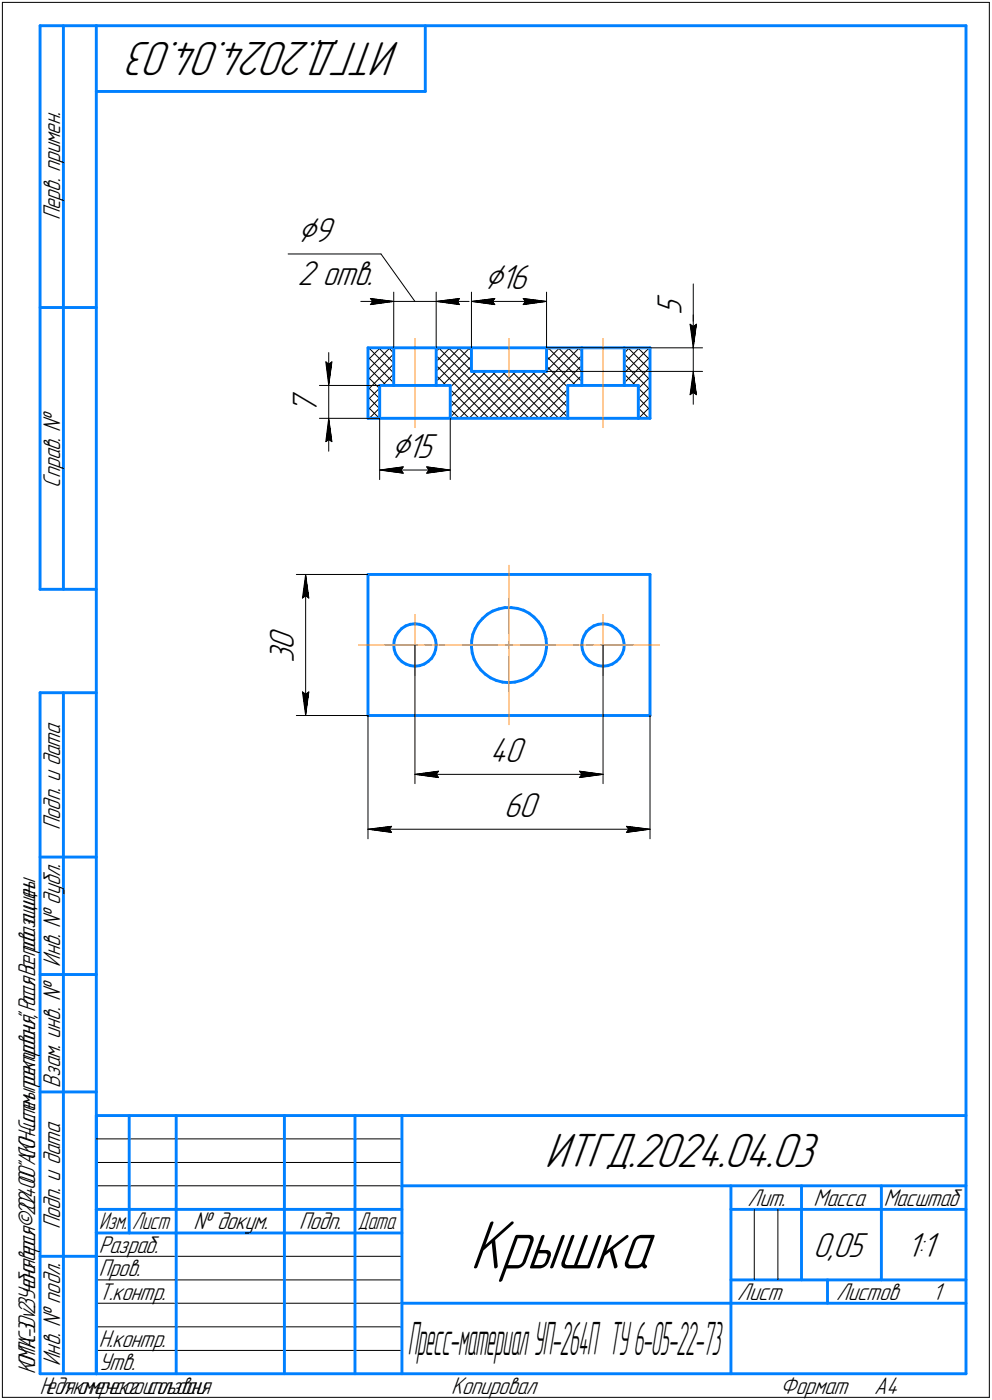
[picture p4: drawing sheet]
<svg xmlns="http://www.w3.org/2000/svg" width="211mm" height="298mm" viewBox="0 0 211 298" stroke-linecap="round" stroke-linejoin="round" font-family="sans-serif">
<defs><g id="words">
<text font-size="15.6" x="100" y="270.1">Крышка</text>
<g font-size="10.9">
<text x="85.1" y="9" transform="rotate(-180 85.1 9)">ИТГД.2024.04.03</text>
<text x="115.9" y="248.5">ИТГД.2024.04.03</text>
</g>
<text font-size="10.4" x="86.7" y="288.5">Пресс-материалУП-264П ТУ6-05-22-73</text>
<g font-size="8.5">
<text x="63.3" y="51.5">⌀9</text>
<text x="103" y="61.6">⌀16</text>
<text x="83.2" y="97.5">⌀15</text>
</g>
<g font-size="7.8">
<text x="63.3" y="60.7">2 отв.</text>
<text x="145" y="67.1" transform="rotate(-90 145 67.1)">5</text>
<text x="67.4" y="88.1" transform="rotate(-90 67.4 88.1)">7</text>
<text x="62.5" y="141.2" transform="rotate(-90 62.5 141.2)">3</text>
<text x="62.5" y="138.4" transform="rotate(-90 62.5 138.4)">0</text>
<text x="104.2" y="162.3">40</text>
<text x="107.2" y="174">60</text>
<text x="173" y="267.5">0,05</text>
<text x="192.9" y="267.5">1:1</text>
</g>
<g font-size="5.5">
<text x="12.8" y="46.9" transform="rotate(-90 12.8 46.9)">Перв. примен.</text>
<text x="12.8" y="103.8" transform="rotate(-90 12.8 103.8)">Справ. №</text>
<text x="12.8" y="176.7" transform="rotate(-90 12.8 176.7)">Подп. и дата</text>
<text x="12.8" y="205.8" transform="rotate(-90 12.8 205.8)">Инв. № дубл.</text>
<text x="12.8" y="231.6" transform="rotate(-90 12.8 231.6)">Взам. инв. №</text>
<text x="159.1" y="256.8">Лит.</text>
<text x="173.1" y="256.8">Масса</text>
<text x="12.8" y="261.7" transform="rotate(-90 12.8 261.7)">Подп. и дата</text>
<text x="41.2" y="261.8">№ докум.</text>
<text x="63.6" y="261.8">Подп.</text>
<text x="21" y="266.8">Разраб.</text>
<text x="21" y="271.8">Пров.</text>
<text x="21" y="276.8">Т.контр.</text>
<text x="156.9" y="276.8">Лист</text>
<text x="177.9" y="276.8">Листов</text>
<text x="198.4" y="276.8">1</text>
<text x="21" y="286.8">Н.контр.</text>
<text x="12.8" y="290.8" transform="rotate(-90 12.8 290.8)">Инв. № подл.</text>
<text x="21" y="291.8">Утв.</text>
<text x="96" y="296.8">Копировал</text>
<text x="166" y="296.8">Формат</text>
<text x="186" y="296.8">A4</text>
</g>
<g font-size="5.4">
<text x="188" y="256.8">Масштаб</text>
<text x="21.1" y="261.8">Изм.</text>
<text x="28.1" y="261.8">Лист</text>
<text x="76.1" y="261.8">Дата</text>
<text x="7.5" y="292.5" transform="rotate(-90 7.5 292.5)">КОМПАС-3Dv23Учебнаяверсия©2024ООО&quot;АСКОН-Системыпроектирования&quot;,Россия.Всеправазащищены.</text>
<text x="8.5" y="296.8">Недлякоммерческогоиспользования</text>
</g>
</g></defs>
<g fill="none" stroke="#000" stroke-width=".21">
<path d="M.5 .5v297zM.5 .5h210zM210.5 .5v297zM61.3 54.1h19.8zM81.1 54.1l7.2 10.1zM69.3 77l.6 .6zM69.3 77l.6 5.1zM69.9 77.6l.7-.6zM69.9 75.1v7zM70.6 77l-.7 5.1zM76.8 64.2h7zM78.3 78.7l4.7-4.6z"/>
<path d="M78.3 76.7l2.6-2.6zM78.3 74.5l.4-.4zM78.3 76l5.5 5.5zM78.3 78.2l3.9 3.9zM78.5 74.1l5.3 5.3zM78.8 63.6l5 .6zM78.8 63.6l.5 .6zM78.8 64.9l5-.7zM79.3 64.2l-.5 .7zM80.5 74.1l3.3 3.2zM82.7 74.1l1.1 1.1zM83.8 75.4l-5.5 5.5z"/>
<path d="M83.8 62.2v11.9zM83.8 64.2h9zM92.8 79.1l5-5zM92.8 77l2.9-2.9zM92.8 74.8l.8-.7zM92.8 75.7l13.4 13.4zM92.8 77.8l11.2 11.3zM92.8 79.9l2.1 2.2zM92.8 62.2v11.9zM92.8 64.2l5 .7zM92.8 64.2l5-.6zM92.8 64.2h7z"/>
<path d="M93.3 74.1l15 15zM95.4 74.1l4.9 4.9zM97.3 64.2l.5 .7zM97.5 74.1l2.8 2.7zM97.8 63.6l-.5 .6zM99.6 74.1l.7 .6zM100.3 62.2v11.9zM100.3 64.2l5-.6zM100.3 64.2l5 .7zM100.3 64.2h16zM100.4 79.1l10 10zM102.5 79.1l10.1 10z"/>
<path d="M104.6 79.1l10 10zM104.8 64.2l.5 .7zM105.3 63.6l-.5 .6zM106.8 79.1l10 10zM108.9 79.1l10 10zM111 79.1l9.8 9.7zM111.3 64.9l5-.7zM111.3 63.6l.5 .6zM111.3 63.6l5 .6zM111.8 64.2l-.5 .7zM113.1 79.1l7.7 7.6zM115.3 79.1l5.5 5.5z"/>
<path d="M116.3 79l4.9-4.9zM116.3 76.8l2.7-2.7zM116.3 74.7l.6-.6zM116.3 75.9l6.2 6.2zM116.3 77.9l4.5 4.6zM116.3 62.2v11.9zM116.3 74.1h33.2zM116.3 79.1h33.2zM116.6 74.1l7.2 7.1zM118.8 74.1l5 5zM120.8 74.1l3 2.9zM123 74.1l.8 .7z"/>
<path d="M123.8 77.8l-11.2 11.3zM132.8 77.3l3.2-3.2zM132.8 75.4l5.5 5.5zM132.8 77.5l5.5 5.5zM132.8 79.6l2.4 2.5zM133.6 74.1l4.7 4.6zM133.9 74.1l-1.1 1.1zM135.7 74.1l2.6 2.6zM137.8 74.1l.5 .4zM138.1 74.1l-5.3 5.3zM146.8 69l.7 .5zM146.8 69l.7 5.1z"/>
<path d="M147.5 69v5.1zM147.5 60.5v8.5zM147.5 69.5l.7-.5zM147.5 67.1v7zM147.5 79.1l-.7 4.9zM147.5 79.1l.7 4.9zM147.5 79.1v7zM147.5 74.1v5zM148.2 69l-.7 5.1zM68 82.1h12.8zM68 89.1h12.8zM69.3 94l.6-.4z"/>
<path d="M69.9 89.1l-.6 4.9zM69.9 93.6l.7 .4zM69.9 89.1l.7 4.9zM69.9 89.1v7zM69.9 82.1v7zM78.3 85.1l2.5-2.5zM78.3 83l5.5-5.5zM78.3 80.3l2.5 2.4zM78.3 82.4l2.5 2.5zM78.3 84.5l2.5 2.5zM78.3 86.6l2.4 2.5zM78.3 88.7l.3 .4z"/>
<path d="M78.6 89.1l2.2-2.2zM80.8 89l-.1 .1zM80.8 84.7l-2.5 2.6zM80.8 89.1v13zM81.3 82.1l2.5-2.5zM83.8 81.7l-.3 .4zM85.8 99.4l-.5 .7zM90.8 99.4l.5 .7zM90.8 99.4l5 .7zM92.8 81.2l7.2-7.1zM94.1 82.1l6.2-6.2zM95.8 88.8l9.8-9.7z"/>
<path d="M95.8 86.7l7.7-7.6zM95.8 84.6l5.5-5.5zM95.8 82.5l4.5-4.6zM95.8 82.9l6.1 6.2zM95.8 85.1l4 4zM95.8 87.2l1.9 1.9zM95.8 89.1v13zM97.7 89.1l10-10zM99.8 89.1l10-10zM101.9 89.1l10-10zM104 89.1l10-10zM106.2 89.1l10-10z"/>
<path d="M108.3 89.1l15-15zM110.4 89.1l13.4-13.4zM114.6 89.1l6.2-6.2zM116.8 89.1l4-4zM118.9 89.1l1.9-1.9zM121.6 82.1l2.2-2.2zM132.8 81.5l5.5-5.5zM132.8 81.7l.3 .4zM134.4 82.1l3.9-3.9zM135.8 84.9l2.5-2.5zM135.8 82.7l2.5-2.4zM135.8 82.6l2.5 2.5z"/>
<path d="M135.8 84.7l2.5 2.6zM135.8 86.9l2.2 2.2zM135.8 89l.1 .1zM135.9 89.1l2.4-2.5zM138.3 88.7l-.3 .4zM138.3 84.5l-2.5 2.5zM146.8 84l.7-.5zM147.5 83.5l.7 .5zM80.8 100.1l5-.7zM80.8 100.1l5 .7zM80.8 100.1h15zM85.3 100.1l.5 .7z"/>
<path d="M90.8 100.8l5-.7zM91.3 100.1l-.5 .7zM63 122.3h15.3zM64.3 127.3l.7-.5zM65 122.3l.7 5zM65 126.8l.7 .5zM65 122.3l-.7 5zM65 122.3v30zM88.3 137.3v29.5zM128.3 137.3v29.5zM63 152.3h15.3zM64.3 147.3l.7 5z"/>
<path d="M64.3 147.3l.7 .5zM65 147.8l.7-.5zM65.7 147.3l-.7 5zM78.3 152.3v26.3zM138.3 152.3v26.3zM78.3 176.6l5-.7zM78.3 176.6l5 .6zM78.3 176.6h60zM82.8 176.6l.5 .6zM83.3 175.9l-.5 .7zM88.3 164.9l5-.7zM88.3 164.9l5 .7z"/>
<path d="M88.3 164.9h40zM92.8 164.9l.5 .7zM93.3 164.2l-.5 .7zM123.3 165.6l5-.7zM123.3 164.2l.5 .7zM123.3 164.2l5 .7zM123.8 164.9l-.5 .7zM133.3 177.2l5-.6zM133.3 175.9l.5 .7zM133.3 175.9l5 .7zM133.8 176.6l-.5 .6zM20.5 247.5h65z"/>
<path d="M20.5 252.5h65zM20.5 242.5h65zM160.5 257.5v15zM165.5 257.5v15zM20.5 267.5h65zM20.5 272.5h65zM20.5 277.5h65zM.5 297.5h210zM20.5 282.5h65zM20.5 287.5h65z"/>
</g>
<g fill="none" stroke="#0080ff" stroke-width=".62">
<path d="M8.5 5.5v120zM8.5 5.5h12zM13.5 5.5v120zM20.5 5.5v287zM20.5 5.5h185zM20.5 19.5h70zM90.5 5.5v14zM205.5 5.5v287zM8.5 65.5h12zM78.3 74.1h5.5zM78.3 74.1v15zM83.8 74.1v8z"/>
<path d="M83.8 74.1h9zM92.8 74.1h7.5zM92.8 74.1v8zM100.3 74.1v5zM100.3 79.1h16zM100.3 74.1h16zM116.3 74.1v5zM116.3 74.1h7.5zM123.8 74.1v8zM123.8 74.1h9zM132.8 74.1v8zM132.8 74.1h5.5z"/>
<path d="M138.3 74.1v15zM78.3 89.1h2.5zM80.8 82.1v7zM80.8 82.1h3zM80.8 89.1h15zM83.8 82.1h9zM92.8 82.1h3zM95.8 89.1h25zM95.8 82.1v7zM120.8 82.1h3zM120.8 82.1v7zM120.8 89.1h15z"/>
<path d="M123.8 82.1h9zM132.8 82.1h3zM135.8 89.1h2.5zM135.8 82.1v7zM8.5 125.5h12zM78.3 122.3v30zM78.3 122.3h60zM83.8 137.3l.1 1zM83.9 138.3l.3 1zM83.9 136.4l-.1 .9zM84.2 139.3l.6 .9zM84.2 135.4l-.3 1z"/>
<path d="M84.8 134.6l-.6 .8zM85.5 133.8l-.7 .8zM85.5 133.8l.8-.5zM86.3 133.3l1-.4zM87.3 132.9l1-.1zM88.3 132.8l.9 .1zM89.2 132.9l1 .4zM90.2 133.3l.8 .5zM91 133.8l.8 .7zM91.8 134.5l.5 .9zM92.3 139.3l-.5 .9zM92.3 135.4l.4 .9z"/>
<path d="M92.7 138.3l-.4 1zM92.7 136.3l.1 1zM92.8 137.3l-.1 1zM92.8 137.3h.1M100.3 137.7l.2 1.4zM100.4 136.4l-.1 1.3zM100.5 139.1l.4 1.3zM100.6 135.1l-.2 1.3zM101.1 133.8l-.5 1.3zM101.8 132.7l-.7 1.1zM102.7 131.7l1-.9zM102.7 131.7l-.9 1z"/>
<path d="M103.7 130.8l1.1-.7zM104.8 130.1l1.3-.4zM106.1 129.7l1.3-.3zM107.4 129.4h1.4zM108.8 129.4l1.3 .1zM110.1 129.5l1.3 .4zM111.4 129.9l1.2 .7zM112.6 130.6l1 .8zM113.6 131.4l.9 1zM114.5 132.4l.8 1.1zM115.3 133.5l.5 1.2zM115.8 134.7l.4 1.3z"/>
<path d="M116 139.2l-.3 1.3zM116.2 136l.1 1.3zM116.3 137.8l-.3 1.4zM116.3 137.3v.5zM123.8 137.4l.1 .9zM123.8 137.4h.1M123.9 136.3l-.1 1zM123.9 138.3l.3 1zM124.2 135.4l-.3 .9zM124.2 139.3l.6 .9zM124.7 134.5l-.5 .9zM124.7 134.5l.8-.7z"/>
<path d="M125.5 133.8l.8-.5zM126.3 133.3l1-.4zM127.3 132.9l1-.1zM128.3 132.8l1 .1zM129.3 132.9l.9 .4zM130.2 133.3l.9 .5zM131.1 133.8l.7 .7zM131.8 134.5l.6 .9zM132.4 135.4l.2 .9zM132.4 139.2l-.6 1zM132.6 136.3l.2 1zM132.7 138.3l-.3 .9z"/>
<path d="M132.8 137.3l-.1 1zM138.3 122.3v30zM8.5 147.5v145zM8.5 147.5h12zM13.5 147.5v145zM78.3 152.3h60zM84.8 140.2l.7 .7zM85.5 140.9l.9 .5zM86.4 141.4l.9 .3zM87.3 141.7l1 .1zM88.3 141.8l1-.1zM89.3 141.7l1-.3z"/>
<path d="M90.3 141.4l.8-.6zM91.1 140.8l.7-.6zM100.9 140.4l.6 1.2zM101.5 141.6l.8 1zM102.3 142.6l.9 .9zM103.2 143.5l1.2 .8zM104.4 144.3l1.2 .6zM105.6 144.9l1.3 .3zM106.9 145.2l1.3 .1zM108.2 145.3l1.4-.1zM109.6 145.2l1.3-.3zM110.9 144.9l1.2-.5z"/>
<path d="M112.1 144.4l1.1-.7zM113.2 143.7l1-1zM115 141.7l-.8 1zM115.7 140.5l-.7 1.2zM124.8 140.2l.7 .7zM125.5 140.9l.9 .5zM126.4 141.4l.9 .3zM127.3 141.7l1 .1zM128.3 141.8l1-.1zM129.3 141.7l1-.3zM130.3 141.4l.8-.6zM131.8 140.2l-.7 .6z"/>
<path d="M8.5 182.5h12zM8.5 207.5h12zM8.5 232.5h12zM20.5 237.5h185zM20.5 237.5v55zM27.5 237.5v25zM37.5 237.5v55zM60.5 237.5v55zM75.5 237.5v55zM85.5 237.5v55zM20.5 257.5h65zM85.5 252.5h120z"/>
<path d="M155.5 252.5v40zM155.5 257.5h15zM170.5 252.5v20zM170.5 257.5h35zM187.5 252.5v20zM8.5 267.5h12zM20.5 262.5h65zM85.5 277.5h70zM155.5 277.5h50zM155.5 272.5h50zM176.1 272.5v5zM8.5 292.5h12z"/>
<path d="M20.5 292.5h185z"/>
</g>
<g fill="none" stroke="#ff8000" stroke-width=".21">
<path d="M88.3 72.1v18.9zM108.3 72.1v9zM128.3 72.1v18.9zM76.3 137.3h12.5zM81.8 137.3h6.5zM88.3 137.3h6.5zM88.3 137.3v6.5zM88.3 130.8v6.5zM90.3 137.3h1.6zM93.4 137.3h12.6zM98.3 137.3h10zM107.5 137.3h1.6z"/>
<path d="M108.3 137.3h10zM108.3 137.3v10zM108.3 127.3v10zM108.3 139.7v14.6zM108.3 136.5v1.7zM108.3 120.3v14.7zM110.6 137.3h12.5zM121.8 137.3h6.5zM124.6 137.3h1.7zM127.7 137.3h12.6zM128.3 137.3h6.5zM128.3 137.3v6.5z"/>
<path d="M128.3 130.8v6.5z"/>
</g>
<g fill="#fff" stroke="#fff" stroke-width=".21">
<path d="M103 55.9h10.6zM103 56h10.6zM103 56h10.6zM103 56.1h10.6zM103 56.2h10.6zM103 56.2h10.6zM103 56.3h10.6zM103 56.3h10.6zM103 56.4h10.6zM103 56.4h10.6zM103 56.5h10.6zM103 56.6h10.6zM103 56.6h10.6zM103 56.7h10.6zM103 56.7h10.6zM103 56.8h10.6zM103 56.8h10.6zM103 56.9h10.6zM103 57h10.6zM103 57h10.6zM103 57.1h10.6zM103 57.1h10.6zM103 57.2h10.6zM103 57.2h10.6zM103 57.3h10.6zM103 57.3h10.6zM103 57.4h10.6zM103 57.5h10.6zM103 57.5h10.6zM103 57.6h10.6zM103 57.6h10.6zM103 57.7h10.6zM103 57.7h10.6zM103 57.8h10.6zM103 57.9h10.6zM103 57.9h10.6zM103 58h10.6zM103 58h10.6zM103 58.1h10.6zM103 58.1h10.6zM103 58.2h10.6zM103 58.3h10.6zM103 58.3h10.6zM103 58.4h10.6zM103 58.4h10.6zM103 58.5h10.6zM103 58.5h10.6zM103 58.6h10.6zM103 58.6h10.6zM103 58.7h10.6zM103 58.8h10.6zM103 58.8h10.6zM103 58.9h10.6zM103 58.9h10.6zM103 59h10.6zM103 59h10.6zM103 59.1h10.6zM103 59.2h10.6zM103 59.2h10.6zM103 59.3h10.6zM103 59.3h10.6zM103 59.4h10.6zM103 59.4h10.6zM103 59.5h10.6zM103 59.5h10.6zM103 59.6h10.6zM103 59.7h10.6zM103 59.7h10.6zM103 59.8h10.6zM103 59.8h10.6zM103 59.9h10.6zM103 59.9h10.6zM103 60h10.6zM103 60.1h10.6zM103 60.1h10.6zM103 60.2h10.6zM103 60.2h10.6zM103 60.3h10.6zM103 60.3h10.6zM103 60.4h10.6zM103 60.5h10.6zM103 60.5h10.6zM103 60.6h10.6zM103 60.6h10.6zM103 60.7h10.6zM103 60.7h10.6zM103 60.8h10.6zM103 60.8h10.6zM103 60.9h10.6zM103 61h10.6zM103 61h10.6zM103 61.1h10.6zM103 61.1h10.6zM103 61.2h10.6zM103 61.2h10.6zM103 61.3h10.6zM103 61.4h10.6zM103 61.4h10.6zM103 61.5h10.6zM103 61.5h10.6zM103 61.6h10.6zM103 61.6h10.6zM103 61.7h10.6zM103 61.8h10.6zM103 61.8h10.6zM103 61.9h10.6zM103 61.9h10.6zM103 62h10.6zM103 62h10.6zM103 62.1h10.6zM103 62.1h10.6zM103 62.2h10.6zM103 62.3h10.6zM103 62.3h10.6zM103 62.4h10.6zM103 62.4h10.6zM103 62.5h10.6zM103 62.5h10.6zM103 62.6h10.6zM103 62.7h10.6zM103 62.7h10.6zM103 62.8h10.6zM103 62.8h10.6zM103 62.9h10.6zM103 62.9h10.6zM103 63h10.6zM103 63h10.6zM103 63.1h10.6zM103 63.2h10.6z"/>
<path d="M105.3 63h.5zM104.9 63.1h.9zM104.4 63.2h1.4zM103.9 63.2h1.9zM103.5 63.3h2.3zM103 63.3h2.8zM102.6 63.4h3.2zM102.1 63.4h3.7zM101.9 63.5h3.9zM101.8 63.6h4zM101.7 63.6h4.1zM101.5 63.7h4.3zM101.4 63.7h4.4zM101.3 63.8h4.5zM101.1 63.8h4.7zM101 63.9h4.8zM100.9 64h4.9zM100.8 64h5zM100.6 64.1h5.2zM100.5 64.1h5.3zM100.3 64.2h5.5zM100.5 64.2h5.3zM100.6 64.3h5.2zM100.8 64.3h5zM100.9 64.4h4.9zM101 64.5h4.8zM101.1 64.5h4.7zM101.3 64.6h4.5zM101.4 64.6h4.4zM101.5 64.7h4.3zM101.7 64.7h4.1zM101.8 64.8h4zM101.9 64.9h3.9zM102.1 64.9h3.7zM102.5 65h3.3zM102.9 65h2.9zM103.3 65.1h2.5zM103.7 65.1h2.1zM104.1 65.2h1.7zM104.5 65.2h1.3zM105 65.3h.8zM105.4 65.4h.4z"/>
<path d="M110.8 63h.5zM110.8 63.1h1zM110.8 63.2h1.4zM110.8 63.2h1.9zM110.8 63.3h2.4zM110.8 63.3h2.8zM110.8 63.4h3.3zM110.8 63.4h3.7zM110.8 63.5h3.9zM110.8 63.6h4zM110.8 63.6h4.2zM110.8 63.7h4.3zM110.8 63.7h4.4zM110.8 63.8h4.6zM110.8 63.8h4.7zM110.8 63.9h4.9zM110.8 64h5zM110.8 64h5.1zM110.8 64.1h5.2zM110.8 64.1h5.4zM110.8 64.2h5.5zM110.8 64.2h5.4zM110.8 64.3h5.2zM110.8 64.3h5.1zM110.8 64.4h5zM110.8 64.5h4.9zM110.8 64.5h4.7zM110.8 64.6h4.6zM110.8 64.6h4.4zM110.8 64.7h4.3zM110.8 64.7h4.2zM110.8 64.8h4zM110.8 64.9h3.9zM110.8 64.9h3.7zM110.8 65h3.3zM110.8 65h2.9zM110.8 65.1h2.5zM110.8 65.1h2.1zM110.8 65.2h1.7zM110.8 65.2h1.2zM110.8 65.3h.8zM110.8 65.4h.5z"/>
<path d="M139.4 62.5h7.1zM139.4 62.5h7.1zM139.4 62.6h7.1zM139.4 62.7h7.1zM139.4 62.7h7.1zM139.4 62.8h7.1zM139.4 62.8h7.1zM139.4 62.9h7.1zM139.4 62.9h7.1zM139.4 63h7.1zM139.4 63h7.1zM139.4 63.1h7.1zM139.4 63.2h7.1zM139.4 63.2h7.1zM139.4 63.3h7.1zM139.4 63.3h7.1zM139.4 63.4h7.1zM139.4 63.4h7.1zM139.4 63.5h7.1zM139.4 63.6h7.1zM139.4 63.6h7.1zM139.4 63.7h7.1zM139.4 63.7h7.1zM139.4 63.8h7.1zM139.4 63.8h7.1zM139.4 63.9h7.1zM139.4 64h7.1zM139.4 64h7.1zM139.4 64.1h7.1zM139.4 64.1h7.1zM139.4 64.2h7.1zM139.4 64.2h7.1zM139.4 64.3h7.1zM139.4 64.3h7.1zM139.4 64.4h7.1zM139.4 64.5h7.1zM139.4 64.5h7.1zM139.4 64.6h7.1zM139.4 64.6h7.1zM139.4 64.7h7.1zM139.4 64.7h7.1zM139.4 64.8h7.1zM139.4 64.9h7.1zM139.4 64.9h7.1zM139.4 65h7.1zM139.4 65h7.1zM139.4 65.1h7.1zM139.4 65.1h7.1zM139.4 65.2h7.1zM139.4 65.2h7.1zM139.4 65.3h7.1zM139.4 65.4h7.1zM139.4 65.4h7.1zM139.4 65.5h7.1zM139.4 65.5h7.1zM139.4 65.6h7.1zM139.4 65.6h7.1zM139.4 65.7h7.1zM139.4 65.8h7.1zM139.4 65.8h7.1zM139.4 65.9h7.1zM139.4 65.9h7.1zM139.4 66h7.1zM139.4 66h7.1zM139.4 66.1h7.1zM139.4 66.2h7.1zM139.4 66.2h7.1zM139.4 66.3h7.1zM139.4 66.3h7.1zM139.4 66.4h7.1zM139.4 66.4h7.1zM139.4 66.5h7.1zM139.4 66.5h7.1zM139.4 66.6h7.1zM139.4 66.7h7.1zM139.4 66.7h7.1zM139.4 66.8h7.1zM139.4 66.8h7.1zM139.4 66.9h7.1zM139.4 66.9h7.1zM139.4 67h7.1z"/>
<path d="M146.2 68.6h2.5zM146.3 68.6h2.4zM146.3 68.7h2.4zM146.3 68.7h2.4zM146.3 68.8h2.4zM146.3 68.9h2.4zM146.3 68.9h2.4zM146.3 69h2.4zM146.4 69h2.3zM146.4 69.1h2.3zM146.4 69.1h2.3zM146.4 69.2h2.3zM146.4 69.3h2.3zM146.4 69.3h2.3zM146.4 69.4h2.3zM146.4 69.4h2.2zM146.4 69.5h2.2zM146.4 69.5h2.2zM146.4 69.6h2.2zM146.4 69.7h2.2zM146.4 69.7h2.2zM146.4 69.8h2.2zM146.5 69.8h2.1zM146.5 69.9h2.1zM146.5 69.9h2.1zM146.5 70h2.1zM146.5 70h2.1zM146.5 70.1h2.1zM146.5 70.2h2.1zM146.5 70.2h2zM146.5 70.3h2zM146.5 70.3h2zM146.5 70.4h2zM146.5 70.4h2zM146.5 70.5h2zM146.5 70.6h2zM146.5 70.6h2zM146.6 70.7h1.8zM146.6 70.7h1.8zM146.6 70.8h1.8zM146.6 70.8h1.8zM146.6 70.9h1.8zM146.6 71h1.8zM146.6 71h1.8zM146.6 71.1h1.8zM146.6 71.1h1.8zM146.6 71.2h1.8zM146.6 71.2h1.8zM146.6 71.3h1.8zM146.6 71.3h1.8zM146.6 71.4h1.8zM146.7 71.5h1.6zM146.7 71.5h1.6zM146.7 71.6h1.6zM146.7 71.6h1.6zM146.7 71.7h1.6zM146.7 71.7h1.6zM146.7 71.8h1.6zM146.8 71.9h1.5zM146.8 71.9h1.5zM146.8 72h1.5zM146.8 72h1.5zM146.8 72.1h1.5zM146.8 72.1h1.5zM146.8 72.2h1.5zM146.8 72.2h1.4zM146.8 72.3h1.4zM146.8 72.4h1.4zM146.9 72.4h1.3zM146.9 72.5h1.3zM146.9 72.5h1.2zM146.9 72.6h1.2zM146.9 72.6h1.2zM147 72.7h1.1zM147 72.8h1.1zM147 72.8h1zM147 72.9h1zM147 72.9h1zM147.1 73h.8zM147.1 73h.8zM147.2 73.1h.7zM147.2 73.2h.7zM147.2 73.2h.7zM147.2 73.3h.6zM147.2 73.3h.6zM147.3 73.4h.5zM147.3 73.4h.5zM147.3 73.5h.5zM147.3 73.5h.4zM147.3 73.6h.4zM147.4 73.7h.3zM147.4 73.7h.3zM147.4 73.8h.3zM147.4 73.8h.2zM147.4 73.9h.2z"/>
<path d="M147.4 79.2h.2zM147.4 79.3h.2zM147.4 79.4h.3zM147.4 79.4h.3zM147.4 79.5h.3zM147.3 79.5h.4zM147.3 79.6h.4zM147.3 79.6h.5zM147.3 79.7h.5zM147.2 79.8h.6zM147.2 79.8h.6zM147.2 79.9h.6zM147.2 79.9h.7zM147.2 80h.7zM147.1 80h.8zM147.1 80.1h.8zM147.1 80.2h.8zM147 80.2h1zM147 80.3h1zM147 80.3h1.1zM147 80.4h1.1zM146.9 80.4h1.2zM146.9 80.5h1.2zM146.9 80.5h1.2zM146.9 80.6h1.3zM146.9 80.7h1.3zM146.8 80.7h1.4zM146.8 80.8h1.4zM146.8 80.8h1.4zM146.8 80.9h1.5zM146.8 80.9h1.5zM146.8 81h1.5zM146.8 81.1h1.5zM146.8 81.1h1.5zM146.8 81.2h1.5zM146.8 81.2h1.5zM146.7 81.3h1.6zM146.7 81.3h1.6zM146.7 81.4h1.6zM146.7 81.4h1.6zM146.7 81.5h1.6zM146.7 81.6h1.6zM146.7 81.6h1.6zM146.6 81.7h1.8zM146.6 81.7h1.8zM146.6 81.8h1.8zM146.6 81.8h1.8zM146.6 81.9h1.8zM146.6 82h1.8zM146.6 82h1.8zM146.6 82.1h1.8zM146.6 82.1h1.8zM146.6 82.2h1.8zM146.6 82.2h1.8zM146.6 82.3h1.8zM146.6 82.4h1.8zM146.6 82.4h1.8zM146.6 82.5h1.8zM146.5 82.5h2zM146.5 82.6h2zM146.5 82.6h2zM146.5 82.7h2zM146.5 82.7h2zM146.5 82.8h2zM146.5 82.9h2zM146.5 82.9h2.1zM146.5 83h2.1zM146.5 83h2.1zM146.5 83.1h2.1zM146.5 83.1h2.1zM146.5 83.2h2.1zM146.5 83.3h2.1zM146.4 83.3h2.2zM146.4 83.4h2.2zM146.4 83.4h2.2zM146.4 83.5h2.2zM146.4 83.5h2.2zM146.4 83.6h2.2zM146.4 83.7h2.2zM146.4 83.7h2.2zM146.4 83.8h2.3zM146.4 83.8h2.3zM146.4 83.9h2.3zM146.4 83.9h2.3zM146.4 84h2.3zM146.4 84h2.3zM146.4 84.1h2.3zM146.3 84.2h2.4zM146.3 84.2h2.4zM146.3 84.3h2.4zM146.3 84.3h2.4zM146.3 84.4h2.4zM146.3 84.4h2.4zM146.3 84.5h2.4z"/>
<path d="M63.3 45.8h8.4zM63.3 45.9h8.4zM63.3 45.9h8.4zM63.3 46h8.4zM63.3 46.1h8.4zM63.3 46.1h8.4zM63.3 46.2h8.4zM63.3 46.2h8.4zM63.3 46.3h8.4zM63.3 46.3h8.4zM63.3 46.4h8.4zM63.3 46.5h8.4zM63.3 46.5h8.4zM63.3 46.6h8.4zM63.3 46.6h8.4zM63.3 46.7h8.4zM63.3 46.7h8.4zM63.3 46.8h8.4zM63.3 46.8h8.4zM63.3 46.9h8.4zM63.3 47h8.4zM63.3 47h8.4zM63.3 47.1h8.4zM63.3 47.1h8.4zM63.3 47.2h8.4zM63.3 47.2h8.4zM63.3 47.3h8.4zM63.3 47.4h8.4zM63.3 47.4h8.4zM63.3 47.5h8.4zM63.3 47.5h8.4zM63.3 47.6h8.4zM63.3 47.6h8.4zM63.3 47.7h8.4zM63.3 47.8h8.4zM63.3 47.8h8.4zM63.3 47.9h8.4zM63.3 47.9h8.4zM63.3 48h8.4zM63.3 48h8.4zM63.3 48.1h8.4zM63.3 48.1h8.4zM63.3 48.2h8.4zM63.3 48.3h8.4zM63.3 48.3h8.4zM63.3 48.4h8.4zM63.3 48.4h8.4zM63.3 48.5h8.4zM63.3 48.5h8.4zM63.3 48.6h8.4zM63.3 48.7h8.4zM63.3 48.7h8.4zM63.3 48.8h8.4zM63.3 48.8h8.4zM63.3 48.9h8.4zM63.3 48.9h8.4zM63.3 49h8.4zM63.3 49.1h8.4zM63.3 49.1h8.4zM63.3 49.2h8.4zM63.3 49.2h8.4zM63.3 49.3h8.4zM63.3 49.3h8.4zM63.3 49.4h8.4zM63.3 49.4h8.4zM63.3 49.5h8.4zM63.3 49.6h8.4zM63.3 49.6h8.4zM63.3 49.7h8.4zM63.3 49.7h8.4zM63.3 49.8h8.4zM63.3 49.8h8.4zM63.3 49.9h8.4zM63.3 50h8.4zM63.3 50h8.4zM63.3 50.1h8.4zM63.3 50.1h8.4zM63.3 50.2h8.4zM63.3 50.2h8.4zM63.3 50.3h8.4zM63.3 50.3h8.4zM63.3 50.4h8.4zM63.3 50.5h8.4zM63.3 50.5h8.4zM63.3 50.6h8.4zM63.3 50.6h8.4zM63.3 50.7h8.4zM63.3 50.7h8.4zM63.3 50.8h8.4zM63.3 50.9h8.4zM63.3 50.9h8.4zM63.3 51h8.4zM63.3 51h8.4zM63.3 51.1h8.4zM63.3 51.1h8.4zM63.3 51.2h8.4zM63.3 51.3h8.4zM63.3 51.3h8.4zM63.3 51.4h8.4zM63.3 51.4h8.4zM63.3 51.5h8.4zM63.3 51.5h8.4zM63.3 51.6h8.4zM63.3 51.6h8.4zM63.3 51.7h8.4zM63.3 51.8h8.4zM63.3 51.8h8.4zM63.3 51.9h8.4zM63.3 51.9h8.4zM63.3 52h8.4zM63.3 52h8.4zM63.3 52.1h8.4zM63.3 52.2h8.4zM63.3 52.2h8.4zM63.3 52.3h8.4zM63.3 52.3h8.4zM63.3 52.4h8.4zM63.3 52.4h8.4zM63.3 52.5h8.4zM63.3 52.5h8.4zM63.3 52.6h8.4zM63.3 52.7h8.4zM63.3 52.7h8.4zM63.3 52.8h8.4zM63.3 52.8h8.4zM63.3 52.9h8.4zM63.3 52.9h8.4zM63.3 53h8.4z"/>
<path d="M63.3 55.1h15.7zM63.3 55.1h15.7zM63.3 55.2h15.7zM63.3 55.3h15.7zM63.3 55.3h15.7zM63.3 55.4h15.7zM63.3 55.4h15.7zM63.3 55.5h15.7zM63.3 55.5h15.7zM63.3 55.6h15.7zM63.3 55.7h15.7zM63.3 55.7h15.7zM63.3 55.8h15.7zM63.3 55.8h15.7zM63.3 55.9h15.7zM63.3 55.9h15.7zM63.3 56h15.7zM63.3 56h15.7zM63.3 56.1h15.7zM63.3 56.2h15.7zM63.3 56.2h15.7zM63.3 56.3h15.7zM63.3 56.3h15.7zM63.3 56.4h15.7zM63.3 56.4h15.7zM63.3 56.5h15.7zM63.3 56.6h15.7zM63.3 56.6h15.7zM63.3 56.7h15.7zM63.3 56.7h15.7zM63.3 56.8h15.7zM63.3 56.8h15.7zM63.3 56.9h15.7zM63.3 57h15.7zM63.3 57h15.7zM63.3 57.1h15.7zM63.3 57.1h15.7zM63.3 57.2h15.7zM63.3 57.2h15.7zM63.3 57.3h15.7zM63.3 57.3h15.7zM63.3 57.4h15.7zM63.3 57.5h15.7zM63.3 57.5h15.7zM63.3 57.6h15.7zM63.3 57.6h15.7zM63.3 57.7h15.7zM63.3 57.7h15.7zM63.3 57.8h15.7zM63.3 57.9h15.7zM63.3 57.9h15.7zM63.3 58h15.7zM63.3 58h15.7zM63.3 58.1h15.7zM63.3 58.1h15.7zM63.3 58.2h15.7zM63.3 58.3h15.7zM63.3 58.3h15.7zM63.3 58.4h15.7zM63.3 58.4h15.7zM63.3 58.5h15.7zM63.3 58.5h15.7zM63.3 58.6h15.7zM63.3 58.6h15.7zM63.3 58.7h15.7zM63.3 58.8h15.7zM63.3 58.8h15.7zM63.3 58.9h15.7zM63.3 58.9h15.7zM63.3 59h15.7zM63.3 59h15.7zM63.3 59.1h15.7zM63.3 59.2h15.7zM63.3 59.2h15.7zM63.3 59.3h15.7zM63.3 59.3h15.7zM63.3 59.4h15.7zM63.3 59.4h15.7zM63.3 59.5h15.7zM63.3 59.5h15.7zM63.3 59.6h15.7zM63.3 59.7h15.7zM63.3 59.7h15.7zM63.3 59.8h15.7zM63.3 59.8h15.7zM63.3 59.9h15.7zM63.3 59.9h15.7zM63.3 60h15.7zM63.3 60.1h15.7zM63.3 60.1h15.7zM63.3 60.2h15.7zM63.3 60.2h15.7zM63.3 60.3h15.7zM63.3 60.3h15.7zM63.3 60.4h15.7zM63.3 60.5h15.7zM63.3 60.5h15.7zM63.3 60.6h15.7zM63.3 60.6h15.7zM63.3 60.7h15.7zM63.3 60.7h15.7zM63.3 60.8h15.7zM63.3 60.8h15.7zM63.3 60.9h15.7zM63.3 61h15.7zM63.3 61h15.7zM63.3 61.1h15.7zM63.3 61.1h15.7zM63.3 61.2h15.7zM63.3 61.2h15.7zM63.3 61.3h15.7zM63.3 61.4h15.7zM63.3 61.4h15.7zM63.3 61.5h15.7zM63.3 61.5h15.7zM63.3 61.6h15.7zM63.3 61.6h15.7zM63.3 61.7h15.7zM63.3 61.8h15.7zM63.3 61.8h15.7zM63.3 61.9h15.7zM63.3 61.9h15.7zM63.3 62h15.7zM63.3 62h15.7zM63.3 62.1h15.7zM63.3 62.1h15.7z"/>
<path d="M78.3 63h.5zM78.3 63.1h.9zM78.3 63.2h1.4zM78.3 63.2h1.9zM78.3 63.3h2.4zM78.3 63.3h2.8zM78.3 63.4h3.3zM78.3 63.4h3.7zM78.3 63.5h3.9zM78.3 63.6h4zM78.3 63.6h4.2zM78.3 63.7h4.3zM78.3 63.7h4.4zM78.3 63.8h4.6zM78.3 63.8h4.7zM78.3 63.9h4.8zM78.3 64h5zM78.3 64h5.1zM78.3 64.1h5.2zM78.3 64.1h5.4zM78.3 64.2h5.5zM78.3 64.2h5.4zM78.3 64.3h5.2zM78.3 64.3h5.1zM78.3 64.4h5zM78.3 64.5h4.8zM78.3 64.5h4.7zM78.3 64.6h4.6zM78.3 64.6h4.4zM78.3 64.7h4.3zM78.3 64.7h4.2zM78.3 64.8h4zM78.3 64.9h3.9zM78.3 64.9h3.7zM78.3 65h3.3zM78.3 65h2.9zM78.3 65.1h2.5zM78.3 65.1h2.1zM78.3 65.2h1.7zM78.3 65.2h1.2zM78.3 65.3h.8zM78.3 65.4h.4z"/>
<path d="M97.8 63h.5zM97.4 63.1h.9zM96.9 63.2h1.4zM96.4 63.2h1.9zM96 63.3h2.3zM95.5 63.3h2.8zM95.1 63.4h3.2zM94.5 63.4h3.8zM94.4 63.5h3.9zM94.3 63.6h4zM94.1 63.6h4.2zM94 63.7h4.3zM93.9 63.7h4.4zM93.8 63.8h4.5zM93.6 63.8h4.7zM93.5 63.9h4.8zM93.4 64h4.9zM93.2 64h5.1zM93.1 64.1h5.2zM93 64.1h5.3zM92.8 64.2h5.5zM93 64.2h5.3zM93.1 64.3h5.2zM93.2 64.3h5.1zM93.4 64.4h4.9zM93.5 64.5h4.8zM93.6 64.5h4.7zM93.8 64.6h4.5zM93.9 64.6h4.4zM94 64.7h4.3zM94.1 64.7h4.2zM94.3 64.8h4zM94.4 64.9h3.9zM94.5 64.9h3.8zM95 65h3.3zM95.4 65h2.9zM95.8 65.1h2.5zM96.2 65.1h2.1zM96.6 65.2h1.7zM97 65.2h1.3zM97.5 65.3h.8zM97.9 65.4h.4z"/>
<path d="M61.8 83.1h7.2zM61.8 83.1h7.2zM61.8 83.2h7.2zM61.8 83.3h7.2zM61.8 83.3h7.2zM61.8 83.4h7.2zM61.8 83.4h7.2zM61.8 83.5h7.2zM61.8 83.5h7.2zM61.8 83.6h7.2zM61.8 83.7h7.2zM61.8 83.7h7.2zM61.8 83.8h7.2zM61.8 83.8h7.2zM61.8 83.9h7.2zM61.8 83.9h7.2zM61.8 84h7.2zM61.8 84h7.2zM61.8 84.1h7.2zM61.8 84.2h7.2zM61.8 84.2h7.2zM61.8 84.3h7.2zM61.8 84.3h7.2zM61.8 84.4h7.2zM61.8 84.4h7.2zM61.8 84.5h7.2zM61.8 84.6h7.2zM61.8 84.6h7.2zM61.8 84.7h7.2zM61.8 84.7h7.2zM61.8 84.8h7.2zM61.8 84.8h7.2zM61.8 84.9h7.2zM61.8 84.9h7.2zM61.8 85h7.2zM61.8 85.1h7.2zM61.8 85.1h7.2zM61.8 85.2h7.2zM61.8 85.2h7.2zM61.8 85.3h7.2zM61.8 85.3h7.2zM61.8 85.4h7.2zM61.8 85.5h7.2zM61.8 85.5h7.2zM61.8 85.6h7.2zM61.8 85.6h7.2zM61.8 85.7h7.2zM61.8 85.7h7.2zM61.8 85.8h7.2zM61.8 85.9h7.2zM61.8 85.9h7.2zM61.8 86h7.2zM61.8 86h7.2zM61.8 86.1h7.2zM61.8 86.1h7.2zM61.8 86.2h7.2zM61.8 86.2h7.2zM61.8 86.3h7.2zM61.8 86.4h7.2zM61.8 86.4h7.2zM61.8 86.5h7.2zM61.8 86.5h7.2zM61.8 86.6h7.2zM61.8 86.6h7.2zM61.8 86.7h7.2zM61.8 86.8h7.2zM61.8 86.8h7.2zM61.8 86.9h7.2zM61.8 86.9h7.2zM61.8 87h7.2zM61.8 87h7.2zM61.8 87.1h7.2zM61.8 87.2h7.2zM61.8 87.2h7.2zM61.8 87.3h7.2zM61.8 87.3h7.2zM61.8 87.4h7.2zM61.8 87.4h7.2zM61.8 87.5h7.2zM61.8 87.5h7.2zM61.8 87.6h7.2zM61.8 87.7h7.2zM61.8 87.7h7.2zM61.8 87.8h7.2zM61.8 87.8h7.2zM61.8 87.9h7.2zM61.8 87.9h7.2zM61.8 88h7.2z"/>
<path d="M68.7 76.5h2.5zM68.7 76.6h2.5zM68.7 76.7h2.5zM68.7 76.7h2.5zM68.7 76.8h2.5zM68.7 76.8h2.5zM68.7 76.9h2.5zM68.7 76.9h2.5zM68.8 77h2.3zM68.8 77h2.3zM68.8 77.1h2.3zM68.8 77.2h2.3zM68.8 77.2h2.3zM68.8 77.3h2.3zM68.8 77.3h2.3zM68.9 77.4h2.2zM68.9 77.4h2.2zM68.9 77.5h2.2zM68.9 77.6h2.2zM68.9 77.6h2.2zM68.9 77.7h2.2zM68.9 77.7h2.2zM68.9 77.8h2.1zM68.9 77.8h2.1zM68.9 77.9h2.1zM68.9 77.9h2.1zM68.9 78h2.1zM68.9 78.1h2.1zM68.9 78.1h2.1zM68.9 78.2h2.1zM69 78.2h2zM69 78.3h2zM69 78.3h2zM69 78.4h2zM69 78.5h2zM69 78.5h2zM69 78.6h2zM69 78.6h1.9zM69 78.7h1.9zM69 78.7h1.9zM69 78.8h1.9zM69 78.9h1.9zM69 78.9h1.9zM69 79h1.9zM69 79h1.8zM69.1 79.1h1.7zM69.1 79.1h1.7zM69.1 79.2h1.7zM69.1 79.2h1.7zM69.1 79.3h1.7zM69.1 79.4h1.7zM69.1 79.4h1.7zM69.1 79.5h1.7zM69.1 79.5h1.7zM69.1 79.6h1.7zM69.1 79.6h1.7zM69.1 79.7h1.7zM69.1 79.8h1.7zM69.1 79.8h1.7zM69.2 79.9h1.5zM69.2 79.9h1.5zM69.2 80h1.5zM69.2 80h1.5zM69.2 80.1h1.5zM69.2 80.2h1.5zM69.2 80.2h1.5zM69.2 80.3h1.5zM69.3 80.3h1.4zM69.3 80.4h1.4zM69.3 80.4h1.3zM69.3 80.5h1.3zM69.4 80.5h1.2zM69.4 80.6h1.2zM69.4 80.7h1.2zM69.4 80.7h1.1zM69.4 80.8h1.1zM69.5 80.8h.9zM69.5 80.9h.9zM69.5 80.9h.9zM69.5 81h.9zM69.5 81.1h.9zM69.6 81.1h.7zM69.6 81.2h.7zM69.6 81.2h.7zM69.7 81.3h.6zM69.7 81.3h.6zM69.7 81.4h.5zM69.7 81.4h.5zM69.7 81.5h.5zM69.8 81.6h.4zM69.8 81.6h.4zM69.8 81.7h.3zM69.8 81.7h.3zM69.8 81.8h.3zM69.9 81.8h.1zM69.9 81.9h.1z"/>
<path d="M69.9 89.2h.1zM69.9 89.3h.1zM69.8 89.4h.3zM69.8 89.4h.3zM69.8 89.5h.3zM69.8 89.5h.4zM69.8 89.6h.4zM69.7 89.6h.5zM69.7 89.7h.5zM69.7 89.7h.6zM69.7 89.8h.6zM69.7 89.9h.6zM69.6 89.9h.7zM69.6 90h.7zM69.5 90h.9zM69.5 90.1h.9zM69.5 90.1h.9zM69.5 90.2h.9zM69.5 90.3h.9zM69.4 90.3h1.1zM69.4 90.4h1.1zM69.4 90.4h1.2zM69.4 90.5h1.2zM69.4 90.5h1.2zM69.3 90.6h1.3zM69.3 90.6h1.3zM69.3 90.7h1.4zM69.3 90.8h1.4zM69.2 90.8h1.5zM69.2 90.9h1.5zM69.2 90.9h1.5zM69.2 91h1.5zM69.2 91h1.5zM69.2 91.1h1.5zM69.2 91.2h1.5zM69.2 91.2h1.5zM69.1 91.3h1.7zM69.1 91.3h1.7zM69.1 91.4h1.7zM69.1 91.4h1.7zM69.1 91.5h1.7zM69.1 91.6h1.7zM69.1 91.6h1.7zM69.1 91.7h1.7zM69.1 91.7h1.7zM69.1 91.8h1.7zM69.1 91.8h1.7zM69.1 91.9h1.7zM69.1 91.9h1.7zM69.1 92h1.7zM69 92.1h1.8zM69 92.1h1.9zM69 92.2h1.9zM69 92.2h1.9zM69 92.3h1.9zM69 92.3h1.9zM69 92.4h1.9zM69 92.5h1.9zM69 92.5h2zM69 92.6h2zM69 92.6h2zM69 92.7h2zM69 92.7h2zM69 92.8h2zM69 92.9h2zM68.9 92.9h2.1zM68.9 93h2.1zM68.9 93h2.1zM68.9 93.1h2.1zM68.9 93.1h2.1zM68.9 93.2h2.1zM68.9 93.2h2.1zM68.9 93.3h2.1zM68.9 93.4h2.2zM68.9 93.4h2.2zM68.9 93.5h2.2zM68.9 93.5h2.2zM68.9 93.6h2.2zM68.9 93.6h2.2zM68.9 93.7h2.2zM68.8 93.8h2.3zM68.8 93.8h2.3zM68.8 93.9h2.3zM68.8 93.9h2.3zM68.8 94h2.3zM68.8 94h2.3zM68.8 94.1h2.3zM68.7 94.1h2.5zM68.7 94.2h2.5zM68.7 94.3h2.5zM68.7 94.3h2.5zM68.7 94.4h2.5zM68.7 94.4h2.5zM68.7 94.5h2.5z"/>
<path d="M83.2 91.8h10.2zM83.2 91.9h10.2zM83.2 91.9h10.2zM83.2 92h10.2zM83.2 92.1h10.2zM83.2 92.1h10.2zM83.2 92.2h10.2zM83.2 92.2h10.2zM83.2 92.3h10.2zM83.2 92.3h10.2zM83.2 92.4h10.2zM83.2 92.5h10.2zM83.2 92.5h10.2zM83.2 92.6h10.2zM83.2 92.6h10.2zM83.2 92.7h10.2zM83.2 92.7h10.2zM83.2 92.8h10.2zM83.2 92.9h10.2zM83.2 92.9h10.2zM83.2 93h10.2zM83.2 93h10.2zM83.2 93.1h10.2zM83.2 93.1h10.2zM83.2 93.2h10.2zM83.2 93.2h10.2zM83.2 93.3h10.2zM83.2 93.4h10.2zM83.2 93.4h10.2zM83.2 93.5h10.2zM83.2 93.5h10.2zM83.2 93.6h10.2zM83.2 93.6h10.2zM83.2 93.7h10.2zM83.2 93.8h10.2zM83.2 93.8h10.2zM83.2 93.9h10.2zM83.2 93.9h10.2zM83.2 94h10.2zM83.2 94h10.2zM83.2 94.1h10.2zM83.2 94.1h10.2zM83.2 94.2h10.2zM83.2 94.3h10.2zM83.2 94.3h10.2zM83.2 94.4h10.2zM83.2 94.4h10.2zM83.2 94.5h10.2zM83.2 94.5h10.2zM83.2 94.6h10.2zM83.2 94.7h10.2zM83.2 94.7h10.2zM83.2 94.8h10.2zM83.2 94.8h10.2zM83.2 94.9h10.2zM83.2 94.9h10.2zM83.2 95h10.2zM83.2 95.1h10.2zM83.2 95.1h10.2zM83.2 95.2h10.2zM83.2 95.2h10.2zM83.2 95.3h10.2zM83.2 95.3h10.2zM83.2 95.4h10.2zM83.2 95.4h10.2zM83.2 95.5h10.2zM83.2 95.6h10.2zM83.2 95.6h10.2zM83.2 95.7h10.2zM83.2 95.7h10.2zM83.2 95.8h10.2zM83.2 95.8h10.2zM83.2 95.9h10.2zM83.2 96h10.2zM83.2 96h10.2zM83.2 96.1h10.2zM83.2 96.1h10.2zM83.2 96.2h10.2zM83.2 96.2h10.2zM83.2 96.3h10.2zM83.2 96.4h10.2zM83.2 96.4h10.2zM83.2 96.5h10.2zM83.2 96.5h10.2zM83.2 96.6h10.2zM83.2 96.6h10.2zM83.2 96.7h10.2zM83.2 96.7h10.2zM83.2 96.8h10.2zM83.2 96.9h10.2zM83.2 96.9h10.2zM83.2 97h10.2zM83.2 97h10.2zM83.2 97.1h10.2zM83.2 97.1h10.2zM83.2 97.2h10.2zM83.2 97.3h10.2zM83.2 97.3h10.2zM83.2 97.4h10.2zM83.2 97.4h10.2zM83.2 97.5h10.2zM83.2 97.5h10.2zM83.2 97.6h10.2zM83.2 97.6h10.2zM83.2 97.7h10.2zM83.2 97.8h10.2zM83.2 97.8h10.2zM83.2 97.9h10.2zM83.2 97.9h10.2zM83.2 98h10.2zM83.2 98h10.2zM83.2 98.1h10.2zM83.2 98.2h10.2zM83.2 98.2h10.2zM83.2 98.3h10.2zM83.2 98.3h10.2zM83.2 98.4h10.2zM83.2 98.4h10.2zM83.2 98.5h10.2zM83.2 98.6h10.2zM83.2 98.6h10.2zM83.2 98.7h10.2zM83.2 98.7h10.2zM83.2 98.8h10.2zM83.2 98.8h10.2zM83.2 98.9h10.2zM83.2 98.9h10.2zM83.2 99h10.2z"/>
<path d="M85.9 98.9h.4zM85.5 98.9h.8zM85.1 99h1.2zM84.7 99.1h1.6zM84.3 99.1h2zM83.8 99.2h2.5zM83.4 99.2h2.9zM83 99.3h3.3zM82.6 99.3h3.7zM82.5 99.4h3.8zM82.4 99.5h3.9zM82.2 99.5h4.1zM82.1 99.6h4.2zM81.9 99.6h4.4zM81.8 99.7h4.5zM81.6 99.7h4.7zM81.5 99.8h4.8zM81.3 99.9h5zM81.2 99.9h5.1zM81.1 100h5.2zM80.9 100h5.4zM80.8 100.1h5.5zM80.9 100.1h5.4zM81.1 100.2h5.2zM81.2 100.2h5.1zM81.3 100.3h5zM81.5 100.4h4.8zM81.6 100.4h4.7zM81.8 100.5h4.5zM81.9 100.5h4.4zM82.1 100.6h4.2zM82.2 100.6h4.1zM82.4 100.7h3.9zM82.5 100.8h3.8zM82.6 100.8h3.7zM83 100.9h3.3zM83.4 100.9h2.9zM83.8 101h2.5zM84.3 101h2zM84.7 101.1h1.6zM85.1 101.1h1.2zM85.5 101.2h.8zM85.9 101.3h.4z"/>
<path d="M90.3 98.9h.5zM90.3 98.9h.9zM90.3 99h1.3zM90.3 99.1h1.6zM90.3 99.1h2.1zM90.3 99.2h2.5zM90.3 99.2h2.9zM90.3 99.3h3.3zM90.3 99.3h3.7zM90.3 99.4h3.8zM90.3 99.5h4zM90.3 99.5h4.1zM90.3 99.6h4.2zM90.3 99.6h4.4zM90.3 99.7h4.5zM90.3 99.7h4.7zM90.3 99.8h4.8zM90.3 99.9h5zM90.3 99.9h5.1zM90.3 100h5.3zM90.3 100h5.4zM90.3 100.1h5.5zM90.3 100.1h5.4zM90.3 100.2h5.3zM90.3 100.2h5.1zM90.3 100.3h5zM90.3 100.4h4.8zM90.3 100.4h4.7zM90.3 100.5h4.5zM90.3 100.5h4.4zM90.3 100.6h4.2zM90.3 100.6h4.1zM90.3 100.7h4zM90.3 100.8h3.8zM90.3 100.8h3.7zM90.3 100.9h3.3zM90.3 100.9h2.9zM90.3 101h2.5zM90.3 101h2.1zM90.3 101.1h1.6zM90.3 101.1h1.3zM90.3 101.2h.9zM90.3 101.3h.5z"/>
<path d="M56.9 133.4h7.1zM56.9 133.5h7.1zM56.9 133.5h7.1zM56.9 133.6h7.1zM56.9 133.7h7.1zM56.9 133.7h7.1zM56.9 133.8h7.1zM56.9 133.8h7.1zM56.9 133.9h7.1zM56.9 133.9h7.1zM56.9 134h7.1zM56.9 134.1h7.1zM56.9 134.1h7.1zM56.9 134.2h7.1zM56.9 134.2h7.1zM56.9 134.3h7.1zM56.9 134.3h7.1zM56.9 134.4h7.1zM56.9 134.5h7.1zM56.9 134.5h7.1zM56.9 134.6h7.1zM56.9 134.6h7.1zM56.9 134.7h7.1zM56.9 134.7h7.1zM56.9 134.8h7.1zM56.9 134.8h7.1zM56.9 134.9h7.1zM56.9 135h7.1zM56.9 135h7.1zM56.9 135.1h7.1zM56.9 135.1h7.1zM56.9 135.2h7.1zM56.9 135.2h7.1zM56.9 135.3h7.1zM56.9 135.4h7.1zM56.9 135.4h7.1zM56.9 135.5h7.1zM56.9 135.5h7.1zM56.9 135.6h7.1zM56.9 135.6h7.1zM56.9 135.7h7.1zM56.9 135.7h7.1zM56.9 135.8h7.1zM56.9 135.9h7.1zM56.9 135.9h7.1zM56.9 136h7.1zM56.9 136h7.1zM56.9 136.1h7.1zM56.9 136.1h7.1zM56.9 136.2h7.1zM56.9 136.3h7.1zM56.9 136.3h7.1zM56.9 136.4h7.1zM56.9 136.4h7.1zM56.9 136.5h7.1zM56.9 136.5h7.1zM56.9 136.6h7.1zM56.9 136.7h7.1zM56.9 136.7h7.1zM56.9 136.8h7.1zM56.9 136.8h7.1zM56.9 136.9h7.1zM56.9 136.9h7.1zM56.9 137h7.1zM56.9 137h7.1zM56.9 137.1h7.1zM56.9 137.2h7.1zM56.9 137.2h7.1zM56.9 137.3h7.1zM56.9 137.3h7.1zM56.9 137.4h7.1zM56.9 137.4h7.1zM56.9 137.5h7.1zM56.9 137.6h7.1zM56.9 137.6h7.1zM56.9 137.7h7.1zM56.9 137.7h7.1zM56.9 137.8h7.1zM56.9 137.8h7.1zM56.9 137.9h7.1zM56.9 138h7.1zM56.9 138h7.1zM56.9 138.1h7.1zM56.9 138.1h7.1zM56.9 138.2h7.1zM56.9 138.2h7.1zM56.9 138.3h7.1zM56.9 138.3h7.1zM56.9 138.4h7.1zM56.9 138.5h7.1zM56.9 138.5h7.1zM56.9 138.6h7.1zM56.9 138.6h7.1zM56.9 138.7h7.1zM56.9 138.7h7.1zM56.9 138.8h7.1zM56.9 138.9h7.1zM56.9 138.9h7.1zM56.9 139h7.1zM56.9 139h7.1zM56.9 139.1h7.1zM56.9 139.1h7.1zM56.9 139.2h7.1zM56.9 139.2h7.1zM56.9 139.3h7.1zM56.9 139.4h7.1zM56.9 139.4h7.1zM56.9 139.5h7.1zM56.9 139.5h7.1zM56.9 139.6h7.1zM56.9 139.6h7.1zM56.9 139.7h7.1zM56.9 139.8h7.1zM56.9 139.8h7.1zM56.9 139.9h7.1zM56.9 139.9h7.1zM56.9 140h7.1zM56.9 140h7.1zM56.9 140.1h7.1zM56.9 140.2h7.1zM56.9 140.2h7.1zM56.9 140.3h7.1zM56.9 140.3h7.1zM56.9 140.4h7.1zM56.9 140.4h7.1zM56.9 140.5h7.1zM56.9 140.5h7.1zM56.9 140.6h7.1zM56.9 140.7h7.1zM56.9 140.7h7.1zM56.9 140.8h7.1zM56.9 140.8h7.1zM56.9 140.9h7.1zM56.9 140.9h7.1zM56.9 141h7.1zM56.9 141.1h7.1zM56.9 141.1h7.1zM56.9 141.2h7.1z"/>
<path d="M65 122.5h.1zM65 122.5h.1zM64.9 122.6h.3zM64.9 122.7h.3zM64.9 122.7h.3zM64.9 122.8h.3zM64.9 122.8h.3zM64.8 122.9h.5zM64.8 122.9h.5zM64.8 123h.5zM64.7 123h.7zM64.7 123.1h.7zM64.7 123.2h.7zM64.7 123.2h.7zM64.7 123.3h.7zM64.6 123.3h.9zM64.6 123.4h.9zM64.6 123.4h.9zM64.6 123.5h.9zM64.6 123.6h.9zM64.5 123.6h1.1zM64.5 123.7h1.1zM64.5 123.7h1.1zM64.5 123.8h1.1zM64.5 123.8h1.1zM64.4 123.9h1.3zM64.4 124h1.3zM64.3 124h1.5zM64.3 124.1h1.5zM64.3 124.1h1.5zM64.3 124.2h1.5zM64.3 124.2h1.5zM64.3 124.3h1.5zM64.3 124.3h1.5zM64.3 124.4h1.5zM64.3 124.5h1.5zM64.3 124.5h1.5zM64.2 124.6h1.7zM64.2 124.6h1.7zM64.2 124.7h1.7zM64.2 124.7h1.7zM64.2 124.8h1.7zM64.2 124.9h1.7zM64.2 124.9h1.7zM64.2 125h1.7zM64.2 125h1.7zM64.2 125.1h1.7zM64.2 125.1h1.7zM64.2 125.2h1.7zM64.2 125.3h1.7zM64.2 125.3h1.7zM64.1 125.4h1.8zM64.1 125.4h1.9zM64.1 125.5h1.9zM64.1 125.5h1.9zM64.1 125.6h1.9zM64.1 125.6h1.9zM64.1 125.7h1.9zM64.1 125.8h1.9zM64.1 125.8h1.9zM64.1 125.9h1.9zM64.1 125.9h1.9zM64.1 126h1.9zM64.1 126h1.9zM64.1 126.1h1.9zM64.1 126.2h1.9zM64 126.2h2.1zM64 126.3h2.1zM64 126.3h2.1zM64 126.4h2.1zM64 126.4h2.1zM64 126.5h2.1zM64 126.5h2.1zM64 126.6h2.1zM64 126.7h2.2zM64 126.7h2.2zM64 126.8h2.2zM64 126.8h2.2zM64 126.9h2.2zM64 126.9h2.2zM64 127h2.2zM63.9 127.1h2.3zM63.9 127.1h2.3zM63.9 127.2h2.3zM63.9 127.2h2.3zM63.9 127.3h2.3zM63.9 127.3h2.3zM63.9 127.4h2.3zM63.8 127.5h2.5zM63.8 127.5h2.5zM63.8 127.6h2.5zM63.8 127.6h2.5zM63.8 127.7h2.5zM63.8 127.7h2.5zM63.8 127.8h2.5z"/>
<path d="M63.8 146.8h2.5zM63.8 146.9h2.5zM63.8 146.9h2.5zM63.8 147h2.5zM63.8 147h2.5zM63.8 147.1h2.5zM63.8 147.2h2.5zM63.8 147.2h2.5zM63.9 147.3h2.3zM63.9 147.3h2.3zM63.9 147.4h2.3zM63.9 147.4h2.3zM63.9 147.5h2.3zM63.9 147.5h2.3zM63.9 147.6h2.3zM64 147.7h2.2zM64 147.7h2.2zM64 147.8h2.2zM64 147.8h2.2zM64 147.9h2.2zM64 147.9h2.2zM64 148h2.2zM64 148.1h2.1zM64 148.1h2.1zM64 148.2h2.1zM64 148.2h2.1zM64 148.3h2.1zM64 148.3h2.1zM64 148.4h2.1zM64 148.4h2.1zM64.1 148.5h1.9zM64.1 148.6h1.9zM64.1 148.6h1.9zM64.1 148.7h1.9zM64.1 148.7h1.9zM64.1 148.8h1.9zM64.1 148.8h1.9zM64.1 148.9h1.9zM64.1 149h1.9zM64.1 149h1.9zM64.1 149.1h1.9zM64.1 149.1h1.9zM64.1 149.2h1.9zM64.1 149.2h1.9zM64.1 149.3h1.8zM64.2 149.4h1.7zM64.2 149.4h1.7zM64.2 149.5h1.7zM64.2 149.5h1.7zM64.2 149.6h1.7zM64.2 149.6h1.7zM64.2 149.7h1.7zM64.2 149.7h1.7zM64.2 149.8h1.7zM64.2 149.9h1.7zM64.2 149.9h1.7zM64.2 150h1.7zM64.2 150h1.7zM64.2 150.1h1.7zM64.3 150.1h1.5zM64.3 150.2h1.5zM64.3 150.3h1.5zM64.3 150.3h1.5zM64.3 150.4h1.5zM64.3 150.4h1.5zM64.3 150.5h1.5zM64.3 150.5h1.5zM64.3 150.6h1.5zM64.3 150.7h1.5zM64.4 150.7h1.3zM64.4 150.8h1.3zM64.5 150.8h1.1zM64.5 150.9h1.1zM64.5 150.9h1.1zM64.5 151h1.1zM64.5 151h1.1zM64.6 151.1h.9zM64.6 151.2h.9zM64.6 151.2h.9zM64.6 151.3h.9zM64.6 151.3h.9zM64.7 151.4h.7zM64.7 151.4h.7zM64.7 151.5h.7zM64.7 151.6h.7zM64.7 151.6h.7zM64.8 151.7h.5zM64.8 151.7h.5zM64.8 151.8h.5zM64.9 151.8h.3zM64.9 151.9h.3zM64.9 151.9h.3zM64.9 152h.3zM64.9 152.1h.3zM65 152.1h.1zM65 152.2h.1z"/>
<path d="M104.2 156.7h8.2zM104.2 156.8h8.2zM104.2 156.9h8.2zM104.2 156.9h8.2zM104.2 157h8.2zM104.2 157h8.2zM104.2 157.1h8.2zM104.2 157.1h8.2zM104.2 157.2h8.2zM104.2 157.3h8.2zM104.2 157.3h8.2zM104.2 157.4h8.2zM104.2 157.4h8.2zM104.2 157.5h8.2zM104.2 157.5h8.2zM104.2 157.6h8.2zM104.2 157.6h8.2zM104.2 157.7h8.2zM104.2 157.8h8.2zM104.2 157.8h8.2zM104.2 157.9h8.2zM104.2 157.9h8.2zM104.2 158h8.2zM104.2 158h8.2zM104.2 158.1h8.2zM104.2 158.2h8.2zM104.2 158.2h8.2zM104.2 158.3h8.2zM104.2 158.3h8.2zM104.2 158.4h8.2zM104.2 158.4h8.2zM104.2 158.5h8.2zM104.2 158.6h8.2zM104.2 158.6h8.2zM104.2 158.7h8.2zM104.2 158.7h8.2zM104.2 158.8h8.2zM104.2 158.8h8.2zM104.2 158.9h8.2zM104.2 158.9h8.2zM104.2 159h8.2zM104.2 159.1h8.2zM104.2 159.1h8.2zM104.2 159.2h8.2zM104.2 159.2h8.2zM104.2 159.3h8.2zM104.2 159.3h8.2zM104.2 159.4h8.2zM104.2 159.5h8.2zM104.2 159.5h8.2zM104.2 159.6h8.2zM104.2 159.6h8.2zM104.2 159.7h8.2zM104.2 159.7h8.2zM104.2 159.8h8.2zM104.2 159.9h8.2zM104.2 159.9h8.2zM104.2 160h8.2zM104.2 160h8.2zM104.2 160.1h8.2zM104.2 160.1h8.2zM104.2 160.2h8.2zM104.2 160.2h8.2zM104.2 160.3h8.2zM104.2 160.4h8.2zM104.2 160.4h8.2zM104.2 160.5h8.2zM104.2 160.5h8.2zM104.2 160.6h8.2zM104.2 160.6h8.2zM104.2 160.7h8.2zM104.2 160.8h8.2zM104.2 160.8h8.2zM104.2 160.9h8.2zM104.2 160.9h8.2zM104.2 161h8.2zM104.2 161h8.2zM104.2 161.1h8.2zM104.2 161.1h8.2zM104.2 161.2h8.2zM104.2 161.3h8.2zM104.2 161.3h8.2zM104.2 161.4h8.2zM104.2 161.4h8.2zM104.2 161.5h8.2zM104.2 161.5h8.2zM104.2 161.6h8.2zM104.2 161.7h8.2zM104.2 161.7h8.2zM104.2 161.8h8.2zM104.2 161.8h8.2zM104.2 161.9h8.2zM104.2 161.9h8.2zM104.2 162h8.2zM104.2 162.1h8.2zM104.2 162.1h8.2zM104.2 162.2h8.2zM104.2 162.2h8.2zM104.2 162.3h8.2zM104.2 162.3h8.2zM104.2 162.4h8.2zM104.2 162.4h8.2zM104.2 162.5h8.2zM104.2 162.6h8.2zM104.2 162.6h8.2zM104.2 162.7h8.2zM104.2 162.7h8.2zM104.2 162.8h8.2zM104.2 162.8h8.2zM104.2 162.9h8.2zM104.2 163h8.2zM104.2 163h8.2zM104.2 163.1h8.2zM104.2 163.1h8.2zM104.2 163.2h8.2zM104.2 163.2h8.2zM104.2 163.3h8.2zM104.2 163.4h8.2zM104.2 163.4h8.2zM104.2 163.5h8.2zM104.2 163.5h8.2zM104.2 163.6h8.2zM104.2 163.6h8.2zM104.2 163.7h8.2zM104.2 163.7h8.2zM104.2 163.8h8.2z"/>
<path d="M93.4 163.7h.4zM93 163.7h.8zM92.6 163.8h1.2zM92.2 163.9h1.6zM91.8 163.9h2zM91.3 164h2.5zM90.9 164h2.9zM90.5 164.1h3.3zM90.1 164.1h3.7zM90 164.2h3.8zM89.9 164.3h3.9zM89.7 164.3h4.1zM89.6 164.4h4.2zM89.4 164.4h4.4zM89.3 164.5h4.5zM89.1 164.5h4.7zM89 164.6h4.8zM88.8 164.6h5zM88.7 164.7h5.1zM88.6 164.8h5.2zM88.4 164.8h5.4zM88.3 164.9h5.5zM88.4 164.9h5.4zM88.6 165h5.2zM88.7 165h5.1zM88.8 165.1h5zM89 165.2h4.8zM89.1 165.2h4.7zM89.3 165.3h4.5zM89.4 165.3h4.4zM89.6 165.4h4.2zM89.7 165.4h4.1zM89.9 165.5h3.9zM90 165.6h3.8zM90.1 165.6h3.7zM90.5 165.7h3.3zM90.9 165.7h2.9zM91.3 165.8h2.5zM91.8 165.8h2zM92.2 165.9h1.6zM92.6 165.9h1.2zM93 166h.8zM93.4 166.1h.4z"/>
<path d="M122.8 163.7h.4zM122.8 163.7h.8zM122.8 163.8h1.2zM122.8 163.9h1.7zM122.8 163.9h2.1zM122.8 164h2.5zM122.8 164h2.9zM122.8 164.1h3.3zM122.8 164.1h3.7zM122.8 164.2h3.9zM122.8 164.3h4zM122.8 164.3h4.1zM122.8 164.4h4.3zM122.8 164.4h4.4zM122.8 164.5h4.5zM122.8 164.5h4.7zM122.8 164.6h4.8zM122.8 164.6h5zM122.8 164.7h5.1zM122.8 164.8h5.3zM122.8 164.8h5.4zM122.8 164.9h5.5zM122.8 164.9h5.4zM122.8 165h5.3zM122.8 165h5.1zM122.8 165.1h5zM122.8 165.2h4.8zM122.8 165.2h4.7zM122.8 165.3h4.5zM122.8 165.3h4.4zM122.8 165.4h4.3zM122.8 165.4h4.1zM122.8 165.5h4zM122.8 165.6h3.9zM122.8 165.6h3.7zM122.8 165.7h3.3zM122.8 165.7h2.9zM122.8 165.8h2.5zM122.8 165.8h2.1zM122.8 165.9h1.7zM122.8 165.9h1.2zM122.8 166h.8zM122.8 166.1h.4z"/>
<path d="M107.2 168.4h8.2zM107.2 168.5h8.2zM107.2 168.5h8.2zM107.2 168.6h8.2zM107.2 168.7h8.2zM107.2 168.7h8.2zM107.2 168.8h8.2zM107.2 168.8h8.2zM107.2 168.9h8.2zM107.2 168.9h8.2zM107.2 169h8.2zM107.2 169.1h8.2zM107.2 169.1h8.2zM107.2 169.2h8.2zM107.2 169.2h8.2zM107.2 169.3h8.2zM107.2 169.3h8.2zM107.2 169.4h8.2zM107.2 169.4h8.2zM107.2 169.5h8.2zM107.2 169.6h8.2zM107.2 169.6h8.2zM107.2 169.7h8.2zM107.2 169.7h8.2zM107.2 169.8h8.2zM107.2 169.8h8.2zM107.2 169.9h8.2zM107.2 170h8.2zM107.2 170h8.2zM107.2 170.1h8.2zM107.2 170.1h8.2zM107.2 170.2h8.2zM107.2 170.2h8.2zM107.2 170.3h8.2zM107.2 170.3h8.2zM107.2 170.4h8.2zM107.2 170.5h8.2zM107.2 170.5h8.2zM107.2 170.6h8.2zM107.2 170.6h8.2zM107.2 170.7h8.2zM107.2 170.7h8.2zM107.2 170.8h8.2zM107.2 170.9h8.2zM107.2 170.9h8.2zM107.2 171h8.2zM107.2 171h8.2zM107.2 171.1h8.2zM107.2 171.1h8.2zM107.2 171.2h8.2zM107.2 171.3h8.2zM107.2 171.3h8.2zM107.2 171.4h8.2zM107.2 171.4h8.2zM107.2 171.5h8.2zM107.2 171.5h8.2zM107.2 171.6h8.2zM107.2 171.6h8.2zM107.2 171.7h8.2zM107.2 171.8h8.2zM107.2 171.8h8.2zM107.2 171.9h8.2zM107.2 171.9h8.2zM107.2 172h8.2zM107.2 172h8.2zM107.2 172.1h8.2zM107.2 172.2h8.2zM107.2 172.2h8.2zM107.2 172.3h8.2zM107.2 172.3h8.2zM107.2 172.4h8.2zM107.2 172.4h8.2zM107.2 172.5h8.2zM107.2 172.6h8.2zM107.2 172.6h8.2zM107.2 172.7h8.2zM107.2 172.7h8.2zM107.2 172.8h8.2zM107.2 172.8h8.2zM107.2 172.9h8.2zM107.2 172.9h8.2zM107.2 173h8.2zM107.2 173.1h8.2zM107.2 173.1h8.2zM107.2 173.2h8.2zM107.2 173.2h8.2zM107.2 173.3h8.2zM107.2 173.3h8.2zM107.2 173.4h8.2zM107.2 173.5h8.2zM107.2 173.5h8.2zM107.2 173.6h8.2zM107.2 173.6h8.2zM107.2 173.7h8.2zM107.2 173.7h8.2zM107.2 173.8h8.2zM107.2 173.8h8.2zM107.2 173.9h8.2zM107.2 174h8.2zM107.2 174h8.2zM107.2 174.1h8.2zM107.2 174.1h8.2zM107.2 174.2h8.2zM107.2 174.2h8.2zM107.2 174.3h8.2zM107.2 174.4h8.2zM107.2 174.4h8.2zM107.2 174.5h8.2zM107.2 174.5h8.2zM107.2 174.6h8.2zM107.2 174.6h8.2zM107.2 174.7h8.2zM107.2 174.8h8.2zM107.2 174.8h8.2zM107.2 174.9h8.2zM107.2 174.9h8.2zM107.2 175h8.2zM107.2 175h8.2zM107.2 175.1h8.2zM107.2 175.1h8.2zM107.2 175.2h8.2zM107.2 175.3h8.2zM107.2 175.3h8.2zM107.2 175.4h8.2zM107.2 175.4h8.2zM107.2 175.5h8.2z"/>
<path d="M83.4 175.4h.4zM83 175.4h.8zM82.6 175.5h1.2zM82.2 175.5h1.6zM81.7 175.6h2.1zM81.3 175.7h2.5zM80.9 175.7h2.9zM80.5 175.8h3.3zM80.1 175.8h3.7zM80 175.9h3.8zM79.9 175.9h3.9zM79.7 176h4.1zM79.6 176.1h4.2zM79.4 176.1h4.4zM79.3 176.2h4.5zM79.1 176.2h4.7zM79 176.3h4.8zM78.9 176.3h4.9zM78.7 176.4h5.1zM78.6 176.4h5.2zM78.5 176.5h5.3zM78.3 176.6h5.5zM78.5 176.6h5.3zM78.6 176.7h5.2zM78.7 176.7h5.1zM78.9 176.8h4.9zM79 176.8h4.8zM79.1 176.9h4.7zM79.3 177h4.5zM79.4 177h4.4zM79.6 177.1h4.2zM79.7 177.1h4.1zM79.9 177.2h3.9zM80 177.2h3.8zM80.1 177.3h3.7zM80.5 177.3h3.3zM80.9 177.4h2.9zM81.3 177.5h2.5zM81.7 177.5h2.1zM82.2 177.6h1.6zM82.6 177.6h1.2zM83 177.7h.8zM83.4 177.7h.4z"/>
<path d="M132.8 175.4h.5zM132.8 175.4h.9zM132.8 175.5h1.3zM132.8 175.5h1.7zM132.8 175.6h2.1zM132.8 175.7h2.5zM132.8 175.7h2.9zM132.8 175.8h3.3zM132.8 175.8h3.7zM132.8 175.9h3.9zM132.8 175.9h4zM132.8 176h4.1zM132.8 176.1h4.2zM132.8 176.1h4.4zM132.8 176.2h4.5zM132.8 176.2h4.7zM132.8 176.3h4.8zM132.8 176.3h5zM132.8 176.4h5.1zM132.8 176.4h5.3zM132.8 176.5h5.4zM132.8 176.6h5.5zM132.8 176.6h5.4zM132.8 176.7h5.3zM132.8 176.7h5.1zM132.8 176.8h5zM132.8 176.8h4.8zM132.8 176.9h4.7zM132.8 177h4.5zM132.8 177h4.4zM132.8 177.1h4.2zM132.8 177.1h4.1zM132.8 177.2h4zM132.8 177.2h3.9zM132.8 177.3h3.7zM132.8 177.3h3.3zM132.8 177.4h2.9zM132.8 177.5h2.5zM132.8 177.5h2.1zM132.8 177.6h1.7zM132.8 177.6h1.3zM132.8 177.7h.9zM132.8 177.7h.5z"/>
</g>
<g fill="#000" stroke="#000" stroke-width=".21">
<path d="M69.4 77.2h.1zM69.4 77.2h.1zM69.4 77.3h.2zM69.4 77.3h.3zM69.4 77.4h.4zM69.4 77.4h.4zM69.4 77.5h.5zM69.4 77.6h.5zM69.4 77.6h.5zM69.4 77.7h.5zM69.4 77.7h.5zM69.4 77.8h.5zM69.4 77.8h.5zM69.4 77.9h.5zM69.4 77.9h.5zM69.5 78h.4zM69.5 78.1h.4zM69.5 78.1h.4zM69.5 78.2h.4zM69.5 78.2h.4zM69.5 78.3h.4zM69.5 78.3h.4zM69.5 78.4h.4zM69.5 78.5h.4zM69.5 78.5h.4zM69.5 78.6h.4zM69.5 78.6h.4zM69.5 78.7h.4zM69.5 78.7h.4zM69.5 78.8h.4zM69.5 78.9h.4zM69.6 78.9h.3zM69.6 79h.3zM69.6 79h.3zM69.6 79.1h.3zM69.6 79.1h.3zM69.6 79.2h.3zM69.6 79.2h.3zM69.6 79.3h.3zM69.7 79.4h.2zM69.7 79.4h.2zM69.7 79.5h.2zM69.7 79.5h.2zM69.7 79.6h.2zM69.7 79.6h.2zM69.7 79.7h.2zM69.7 79.8h.2zM69.7 79.8h.2zM69.7 79.9h.2zM69.7 79.9h.2zM69.7 80h.2zM69.7 80h.2zM69.7 80.1h.2zM69.7 80.2h.2zM69.7 80.2h.2zM69.8 80.3h.1zM69.8 80.3h.1zM69.8 80.4h.1zM69.8 80.4h.1zM69.8 80.5h.1zM69.8 80.5h.1zM69.8 80.6h.1zM69.8 80.7h.1zM69.8 80.7h.1zM69.8 80.8h.1zM69.8 80.8h.1zM69.8 80.9h.1zM69.8 80.9h.1zM69.8 81h.1zM69.8 81.1h.1zM69.8 81.1h.1z"/>
<path d="M70.5 77.2h.1zM70.4 77.2h.2zM70.3 77.3h.3zM70.3 77.3h.3zM70.2 77.4h.4zM70.1 77.4h.5zM70 77.5h.6zM69.9 77.6h.7zM69.9 77.6h.7zM69.9 77.7h.7zM69.9 77.7h.7zM69.9 77.8h.7zM69.9 77.8h.7zM69.9 77.9h.6zM69.9 77.9h.6zM69.9 78h.6zM69.9 78.1h.6zM69.9 78.1h.6zM69.9 78.2h.6zM69.9 78.2h.6zM69.9 78.3h.6zM69.9 78.3h.5zM69.9 78.4h.5zM69.9 78.5h.5zM69.9 78.5h.5zM69.9 78.6h.5zM69.9 78.6h.5zM69.9 78.7h.5zM69.9 78.7h.5zM69.9 78.8h.5zM69.9 78.9h.5zM69.9 78.9h.5zM69.9 79h.5zM69.9 79h.5zM69.9 79.1h.5zM69.9 79.1h.5zM69.9 79.2h.4zM69.9 79.2h.4zM69.9 79.3h.4zM69.9 79.4h.4zM69.9 79.4h.4zM69.9 79.5h.4zM69.9 79.5h.4zM69.9 79.6h.4zM69.9 79.6h.4zM69.9 79.7h.4zM69.9 79.8h.4zM69.9 79.8h.4zM69.9 79.9h.4zM69.9 79.9h.4zM69.9 80h.3zM69.9 80h.3zM69.9 80.1h.3zM69.9 80.2h.3zM69.9 80.2h.3zM69.9 80.3h.3zM69.9 80.3h.3zM69.9 80.4h.3zM69.9 80.4h.3zM69.9 80.5h.3zM69.9 80.5h.3zM69.9 80.6h.3zM69.9 80.7h.3zM69.9 80.7h.3zM69.9 80.8h.3zM69.9 80.8h.2zM69.9 80.9h.2zM69.9 80.9h.2zM69.9 81h.2zM69.9 81.1h.2zM69.9 81.1h.2zM69.9 81.2h.2zM69.9 81.2h.2zM69.9 81.3h.1zM69.9 81.3h.1zM69.9 81.4h.1zM69.9 81.4h.1zM69.9 81.5h.1zM69.9 81.6h.1zM69.9 81.6h.1z"/>
<path d="M78.9 63.6h.3zM78.9 63.7h.8zM79 63.7h1.2zM79 63.8h1.6zM79.1 63.8h2zM79.1 63.9h2.4zM79.1 64h2.9zM79.2 64h3.2zM79.2 64.1h3.7zM79.3 64.1h4z"/>
<path d="M79.3 64.2h4.5zM79.3 64.2h4.1zM79.2 64.3h3.8zM79.2 64.3h3.3zM79.1 64.4h3zM79.1 64.5h2.6zM79.1 64.5h2.2zM79 64.6h1.9zM79 64.6h1.5zM79 64.7h1zM78.9 64.7h.7zM78.9 64.8h.3z"/>
<path d="M92.8 64.2h4.5zM93.2 64.2h4.2zM93.6 64.3h3.8zM94 64.3h3.4zM94.5 64.4h3zM94.9 64.5h2.6zM95.3 64.5h2.2zM95.7 64.6h1.9zM96.1 64.6h1.5zM96.5 64.7h1.1zM97 64.7h.7zM97.4 64.8h.4z"/>
<path d="M97.3 63.6h.5zM96.9 63.7h.8zM96.4 63.7h1.2zM96 63.8h1.6zM95.5 63.8h2.1zM95.1 63.9h2.4zM94.6 64h2.9zM94.1 64h3.4zM93.7 64.1h3.7zM93.2 64.1h4.2z"/>
<path d="M100.3 64.2h4.5zM100.8 64.2h4zM101.1 64.3h3.8zM101.5 64.3h3.4zM102 64.4h2.9zM102.4 64.5h2.6zM102.8 64.5h2.2zM103.2 64.6h1.9zM103.6 64.6h1.5zM104 64.7h1.2zM104.5 64.7h.7zM104.9 64.8h.4z"/>
<path d="M104.8 63.6h.5zM104.4 63.7h.8zM103.9 63.7h1.3zM103.5 63.8h1.6zM103 63.8h2zM102.6 63.9h2.4zM102.1 64h2.9zM101.7 64h3.2zM101.2 64.1h3.7zM100.8 64.1h4z"/>
<path d="M111.4 63.6h.4zM111.4 63.7h.8zM111.5 63.7h1.2zM111.5 63.8h1.6zM111.5 63.8h2.1zM111.6 63.9h2.4zM111.6 64h2.9zM111.6 64h3.3zM111.7 64.1h3.7zM111.8 64.1h4z"/>
<path d="M111.8 64.2h4.5zM111.8 64.2h4.1zM111.7 64.3h3.8zM111.6 64.3h3.4zM111.6 64.4h3zM111.6 64.5h2.6zM111.5 64.5h2.3zM111.5 64.6h1.9zM111.5 64.6h1.5zM111.4 64.7h1.2zM111.4 64.7h.8zM111.4 64.8h.4z"/>
<path d="M146.9 69.1h.1zM146.9 69.2h.1zM146.9 69.3h.3zM146.9 69.3h.3zM146.9 69.4h.4zM146.9 69.4h.5zM146.9 69.5h.5zM146.9 69.5h.6zM146.9 69.6h.6zM146.9 69.7h.6zM146.9 69.7h.6zM146.9 69.8h.6zM146.9 69.8h.6zM147 69.9h.5zM147 69.9h.5zM147 70h.5zM147 70h.5zM147 70.1h.5zM147 70.2h.5zM147 70.2h.5zM147 70.3h.5zM147 70.3h.5zM147 70.4h.5zM147 70.4h.5zM147 70.5h.5zM147 70.6h.5zM147 70.6h.5zM147 70.7h.5zM147.1 70.7h.4zM147.1 70.8h.4zM147.1 70.8h.4zM147.1 70.9h.4zM147.1 71h.4zM147.1 71h.4zM147.1 71.1h.4zM147.1 71.1h.4zM147.2 71.2h.3zM147.2 71.2h.3zM147.2 71.3h.3zM147.2 71.3h.3zM147.2 71.4h.3zM147.2 71.5h.3zM147.2 71.5h.3zM147.2 71.6h.3zM147.2 71.6h.3zM147.2 71.7h.3zM147.2 71.7h.3zM147.2 71.8h.3zM147.2 71.9h.3zM147.2 71.9h.3zM147.3 72h.2zM147.3 72h.2zM147.3 72.1h.2zM147.3 72.1h.2zM147.3 72.2h.2zM147.3 72.2h.2zM147.3 72.3h.2zM147.3 72.4h.2zM147.3 72.4h.2zM147.3 72.5h.2zM147.3 72.5h.2zM147.3 72.6h.2zM147.3 72.6h.2zM147.3 72.7h.2zM147.3 72.8h.2zM147.4 72.8h.1zM147.4 72.9h.1zM147.4 72.9h.1zM147.4 73h.1zM147.4 73h.1zM147.4 73.1h.1zM147.4 73.2h.1zM147.4 73.2h.1z"/>
<path d="M147.4 79.9h.1zM147.4 80h.1zM147.4 80h.1zM147.4 80.1h.1zM147.4 80.2h.1zM147.4 80.2h.1zM147.4 80.3h.1zM147.3 80.3h.2zM147.3 80.4h.2zM147.3 80.4h.2zM147.3 80.5h.2zM147.3 80.5h.2zM147.3 80.6h.2zM147.3 80.7h.2zM147.3 80.7h.2zM147.3 80.8h.2zM147.3 80.8h.2zM147.3 80.9h.2zM147.3 80.9h.2zM147.3 81h.2zM147.3 81.1h.2zM147.3 81.1h.2zM147.2 81.2h.3zM147.2 81.2h.3zM147.2 81.3h.3zM147.2 81.3h.3zM147.2 81.4h.3zM147.2 81.4h.3zM147.2 81.5h.3zM147.2 81.6h.3zM147.2 81.6h.3zM147.2 81.7h.3zM147.2 81.7h.3zM147.2 81.8h.3zM147.2 81.8h.3zM147.2 81.9h.3zM147.2 82h.3zM147.1 82h.4zM147.1 82.1h.4zM147.1 82.1h.4zM147.1 82.2h.4zM147.1 82.2h.4zM147.1 82.3h.4zM147.1 82.4h.4zM147 82.4h.5zM147 82.5h.5zM147 82.5h.5zM147 82.6h.5zM147 82.6h.5zM147 82.7h.5zM147 82.7h.5zM147 82.8h.5zM147 82.9h.5zM147 82.9h.5zM147 83h.5zM147 83h.5zM147 83.1h.5zM147 83.1h.5zM147 83.2h.5zM146.9 83.3h.6zM146.9 83.3h.6zM146.9 83.4h.6zM146.9 83.4h.6zM146.9 83.5h.6zM146.9 83.5h.6zM146.9 83.6h.5zM146.9 83.7h.5zM146.9 83.7h.4zM146.9 83.8h.3zM146.9 83.8h.3zM146.9 83.9h.1zM146.9 83.9h.1z"/>
<path d="M147.5 79.5h.1zM147.5 79.6h.1zM147.5 79.6h.1zM147.5 79.7h.1zM147.5 79.8h.1zM147.5 79.8h.1zM147.5 79.9h.1zM147.5 79.9h.2zM147.5 80h.2zM147.5 80h.2zM147.5 80.1h.2zM147.5 80.2h.2zM147.5 80.2h.2zM147.5 80.3h.2zM147.5 80.3h.2zM147.5 80.4h.2zM147.5 80.4h.2zM147.5 80.5h.2zM147.5 80.5h.2zM147.5 80.6h.2zM147.5 80.7h.2zM147.5 80.7h.2zM147.5 80.8h.3zM147.5 80.8h.3zM147.5 80.9h.3zM147.5 80.9h.3zM147.5 81h.3zM147.5 81.1h.3zM147.5 81.1h.3zM147.5 81.2h.3zM147.5 81.2h.3zM147.5 81.3h.3zM147.5 81.3h.3zM147.5 81.4h.3zM147.5 81.4h.3zM147.5 81.5h.3zM147.5 81.6h.3zM147.5 81.6h.4zM147.5 81.7h.4zM147.5 81.7h.4zM147.5 81.8h.4zM147.5 81.8h.4zM147.5 81.9h.4zM147.5 82h.4zM147.5 82h.4zM147.5 82.1h.4zM147.5 82.1h.4zM147.5 82.2h.4zM147.5 82.2h.4zM147.5 82.3h.4zM147.5 82.4h.4zM147.5 82.4h.5zM147.5 82.5h.5zM147.5 82.5h.5zM147.5 82.6h.5zM147.5 82.6h.5zM147.5 82.7h.5zM147.5 82.7h.5zM147.5 82.8h.5zM147.5 82.9h.6zM147.5 82.9h.6zM147.5 83h.6zM147.5 83h.6zM147.5 83.1h.6zM147.5 83.1h.6zM147.5 83.2h.6zM147.5 83.3h.6zM147.5 83.3h.6zM147.5 83.4h.6zM147.5 83.4h.6zM147.5 83.5h.6zM147.5 83.5h.6zM147.6 83.6h.5zM147.7 83.7h.5zM147.7 83.7h.5zM147.8 83.8h.4zM147.9 83.8h.3zM147.9 83.9h.3zM148.1 83.9h.1z"/>
<path d="M148.1 69.1h.1zM147.9 69.2h.3zM147.9 69.3h.3zM147.8 69.3h.4zM147.7 69.4h.5zM147.7 69.4h.5zM147.6 69.5h.5zM147.5 69.5h.6zM147.5 69.6h.6zM147.5 69.7h.6zM147.5 69.7h.6zM147.5 69.8h.6zM147.5 69.8h.6zM147.5 69.9h.6zM147.5 69.9h.6zM147.5 70h.6zM147.5 70h.6zM147.5 70.1h.6zM147.5 70.2h.6zM147.5 70.2h.6zM147.5 70.3h.6zM147.5 70.3h.5zM147.5 70.4h.5zM147.5 70.4h.5zM147.5 70.5h.5zM147.5 70.6h.5zM147.5 70.6h.5zM147.5 70.7h.5zM147.5 70.7h.4zM147.5 70.8h.4zM147.5 70.8h.4zM147.5 70.9h.4zM147.5 71h.4zM147.5 71h.4zM147.5 71.1h.4zM147.5 71.1h.4zM147.5 71.2h.4zM147.5 71.2h.4zM147.5 71.3h.4zM147.5 71.3h.4zM147.5 71.4h.4zM147.5 71.5h.4zM147.5 71.5h.4zM147.5 71.6h.3zM147.5 71.6h.3zM147.5 71.7h.3zM147.5 71.7h.3zM147.5 71.8h.3zM147.5 71.9h.3zM147.5 71.9h.3zM147.5 72h.3zM147.5 72h.3zM147.5 72.1h.3zM147.5 72.1h.3zM147.5 72.2h.3zM147.5 72.2h.3zM147.5 72.3h.3zM147.5 72.4h.3zM147.5 72.4h.2zM147.5 72.5h.2zM147.5 72.5h.2zM147.5 72.6h.2zM147.5 72.6h.2zM147.5 72.7h.2zM147.5 72.8h.2zM147.5 72.8h.2zM147.5 72.9h.2zM147.5 72.9h.2zM147.5 73h.2zM147.5 73h.2zM147.5 73.1h.2zM147.5 73.2h.2zM147.5 73.2h.2zM147.5 73.3h.1zM147.5 73.3h.1zM147.5 73.4h.1zM147.5 73.4h.1zM147.5 73.5h.1zM147.5 73.5h.1zM147.5 73.6h.1z"/>
<path d="M69.8 90h.1zM69.8 90h.1zM69.8 90.1h.1zM69.8 90.1h.1zM69.8 90.2h.1zM69.8 90.3h.1zM69.8 90.3h.1zM69.8 90.4h.1zM69.8 90.4h.1zM69.8 90.5h.1zM69.8 90.5h.1zM69.8 90.6h.1zM69.8 90.6h.1zM69.8 90.7h.1zM69.8 90.8h.1zM69.8 90.8h.1zM69.7 90.9h.2zM69.7 90.9h.2zM69.7 91h.2zM69.7 91h.2zM69.7 91.1h.2zM69.7 91.2h.2zM69.7 91.2h.2zM69.7 91.3h.2zM69.7 91.3h.2zM69.7 91.4h.2zM69.7 91.4h.2zM69.7 91.5h.2zM69.7 91.6h.2zM69.7 91.6h.2zM69.7 91.7h.2zM69.7 91.7h.2zM69.6 91.8h.3zM69.6 91.8h.3zM69.6 91.9h.3zM69.6 91.9h.3zM69.6 92h.3zM69.6 92.1h.3zM69.6 92.1h.3zM69.6 92.2h.3zM69.5 92.2h.4zM69.5 92.3h.4zM69.5 92.3h.4zM69.5 92.4h.4zM69.5 92.5h.4zM69.5 92.5h.4zM69.5 92.6h.4zM69.5 92.6h.4zM69.5 92.7h.4zM69.5 92.7h.4zM69.5 92.8h.4zM69.5 92.9h.4zM69.5 92.9h.4zM69.5 93h.4zM69.5 93h.4zM69.5 93.1h.4zM69.4 93.1h.5zM69.4 93.2h.5zM69.4 93.2h.5zM69.4 93.3h.5zM69.4 93.4h.5zM69.4 93.4h.5zM69.4 93.5h.5zM69.4 93.5h.5zM69.4 93.6h.5zM69.4 93.6h.5zM69.4 93.7h.4zM69.4 93.8h.3zM69.4 93.8h.3zM69.4 93.9h.2zM69.4 93.9h.1z"/>
<path d="M69.9 89.5h.1zM69.9 89.6h.1zM69.9 89.6h.1zM69.9 89.7h.1zM69.9 89.7h.1zM69.9 89.8h.1zM69.9 89.9h.1zM69.9 89.9h.2zM69.9 90h.2zM69.9 90h.2zM69.9 90.1h.2zM69.9 90.1h.2zM69.9 90.2h.2zM69.9 90.3h.2zM69.9 90.3h.2zM69.9 90.4h.3zM69.9 90.4h.3zM69.9 90.5h.3zM69.9 90.5h.3zM69.9 90.6h.3zM69.9 90.6h.3zM69.9 90.7h.3zM69.9 90.8h.3zM69.9 90.8h.3zM69.9 90.9h.3zM69.9 90.9h.3zM69.9 91h.3zM69.9 91h.3zM69.9 91.1h.3zM69.9 91.2h.4zM69.9 91.2h.4zM69.9 91.3h.4zM69.9 91.3h.4zM69.9 91.4h.4zM69.9 91.4h.4zM69.9 91.5h.4zM69.9 91.6h.4zM69.9 91.6h.4zM69.9 91.7h.4zM69.9 91.7h.4zM69.9 91.8h.4zM69.9 91.8h.4zM69.9 91.9h.4zM69.9 91.9h.4zM69.9 92h.5zM69.9 92.1h.5zM69.9 92.1h.5zM69.9 92.2h.5zM69.9 92.2h.5zM69.9 92.3h.5zM69.9 92.3h.5zM69.9 92.4h.5zM69.9 92.5h.5zM69.9 92.5h.5zM69.9 92.6h.5zM69.9 92.6h.5zM69.9 92.7h.5zM69.9 92.7h.5zM69.9 92.8h.5zM69.9 92.9h.6zM69.9 92.9h.6zM69.9 93h.6zM69.9 93h.6zM69.9 93.1h.6zM69.9 93.1h.6zM69.9 93.2h.6zM69.9 93.2h.7zM69.9 93.3h.7zM69.9 93.4h.7zM69.9 93.4h.7zM69.9 93.5h.7zM69.9 93.5h.7zM69.9 93.6h.7zM70 93.6h.6zM70.1 93.7h.5zM70.2 93.8h.4zM70.3 93.8h.3zM70.4 93.9h.2zM70.4 93.9h.2z"/>
<path d="M85.4 99.5h.4zM85 99.5h.7zM84.6 99.6h1.1zM84.2 99.6h1.4zM83.7 99.7h1.9zM83.3 99.7h2.3zM82.9 99.8h2.6zM82.5 99.9h3zM82.1 99.9h3.4zM81.6 100h3.8zM81.2 100h4.1z"/>
<path d="M90.8 99.5h.4zM90.9 99.5h.7zM90.9 99.6h1.2zM90.9 99.6h1.6zM91 99.7h1.9zM91 99.7h2.3zM91.1 99.8h2.6zM91.1 99.9h3zM91.2 99.9h3.3zM91.2 100h3.8zM91.3 100h4.1z"/>
<path d="M80.8 100.1h4.5zM81.2 100.1h4.1zM81.6 100.2h3.8zM82.1 100.2h3.4zM82.5 100.3h3zM82.9 100.4h2.6zM83.3 100.4h2.3zM83.7 100.5h1.9zM84.2 100.5h1.4zM84.6 100.6h1.1zM85 100.6h.7zM85.4 100.7h.4z"/>
<path d="M91.3 100.1h4.5zM91.3 100.1h4.1zM91.2 100.2h3.8zM91.2 100.2h3.3zM91.1 100.3h3zM91.1 100.4h2.6zM91 100.4h2.3zM91 100.5h1.9zM90.9 100.5h1.6zM90.9 100.6h1.2zM90.9 100.6h.7zM90.8 100.7h.4z"/>
<path d="M64.9 123.2h.1zM64.9 123.2h.1zM64.9 123.3h.1zM64.9 123.3h.1zM64.9 123.4h.1zM64.9 123.4h.1zM64.9 123.5h.1zM64.9 123.6h.1zM64.9 123.6h.1zM64.9 123.7h.1zM64.9 123.7h.1zM64.9 123.8h.1zM64.9 123.8h.1zM64.9 123.9h.1zM64.9 124h.1zM64.8 124h.2zM64.8 124.1h.2zM64.8 124.1h.2zM64.8 124.2h.2zM64.8 124.2h.2zM64.8 124.3h.2zM64.8 124.3h.2zM64.8 124.4h.2zM64.7 124.5h.3zM64.7 124.5h.3zM64.7 124.6h.3zM64.7 124.6h.3zM64.7 124.7h.3zM64.7 124.7h.3zM64.7 124.8h.3zM64.7 124.9h.3zM64.7 124.9h.3zM64.7 125h.3zM64.7 125h.3zM64.7 125.1h.3zM64.7 125.1h.3zM64.7 125.2h.3zM64.6 125.3h.4zM64.6 125.3h.4zM64.6 125.4h.4zM64.6 125.4h.4zM64.6 125.5h.4zM64.6 125.5h.4zM64.6 125.6h.4zM64.6 125.6h.4zM64.6 125.7h.4zM64.6 125.8h.4zM64.6 125.8h.4zM64.6 125.9h.4zM64.6 125.9h.4zM64.6 126h.4zM64.6 126h.4zM64.5 126.1h.5zM64.5 126.2h.5zM64.5 126.2h.5zM64.5 126.3h.5zM64.5 126.3h.5zM64.5 126.4h.5zM64.5 126.4h.5zM64.5 126.5h.5zM64.5 126.5h.5zM64.5 126.6h.5zM64.5 126.7h.5zM64.5 126.7h.5zM64.5 126.8h.5zM64.5 126.8h.5zM64.5 126.9h.5zM64.4 126.9h.5zM64.4 127h.4zM64.4 127.1h.3zM64.4 127.1h.3zM64.4 127.2h.2zM64.4 127.2h.1z"/>
<path d="M65 122.8h.1zM65 122.8h.1zM65 122.9h.1zM65 122.9h.1zM65 123h.1zM65 123h.1zM65 123.1h.1zM65 123.2h.2zM65 123.2h.2zM65 123.3h.2zM65 123.3h.2zM65 123.4h.2zM65 123.4h.2zM65 123.5h.2zM65 123.6h.2zM65 123.6h.2zM65 123.7h.2zM65 123.7h.2zM65 123.8h.2zM65 123.8h.2zM65 123.9h.2zM65 124h.2zM65 124h.3zM65 124.1h.3zM65 124.1h.3zM65 124.2h.3zM65 124.2h.3zM65 124.3h.3zM65 124.3h.3zM65 124.4h.3zM65 124.5h.4zM65 124.5h.4zM65 124.6h.4zM65 124.6h.4zM65 124.7h.4zM65 124.7h.4zM65 124.8h.4zM65 124.9h.4zM65 124.9h.4zM65 125h.4zM65 125h.4zM65 125.1h.4zM65 125.1h.4zM65 125.2h.4zM65 125.3h.5zM65 125.3h.5zM65 125.4h.5zM65 125.4h.5zM65 125.5h.5zM65 125.5h.5zM65 125.6h.5zM65 125.6h.5zM65 125.7h.5zM65 125.8h.5zM65 125.8h.5zM65 125.9h.5zM65 125.9h.5zM65 126h.5zM65 126h.5zM65 126.1h.6zM65 126.2h.6zM65 126.2h.6zM65 126.3h.6zM65 126.3h.6zM65 126.4h.6zM65 126.4h.6zM65 126.5h.6zM65 126.5h.6zM65 126.6h.6zM65 126.7h.6zM65 126.7h.6zM65 126.8h.6zM65 126.8h.6zM65.1 126.9h.5zM65.2 126.9h.5zM65.2 127h.5zM65.4 127.1h.3zM65.4 127.1h.3zM65.5 127.2h.2zM65.6 127.2h.1z"/>
<path d="M64.4 147.4h.1zM64.4 147.5h.2zM64.4 147.5h.3zM64.4 147.6h.3zM64.4 147.7h.4zM64.4 147.7h.5zM64.5 147.8h.5zM64.5 147.8h.5zM64.5 147.9h.5zM64.5 147.9h.5zM64.5 148h.5zM64.5 148.1h.5zM64.5 148.1h.5zM64.5 148.2h.5zM64.5 148.2h.5zM64.5 148.3h.5zM64.5 148.3h.5zM64.5 148.4h.5zM64.5 148.4h.5zM64.5 148.5h.5zM64.5 148.6h.5zM64.6 148.6h.4zM64.6 148.7h.4zM64.6 148.7h.4zM64.6 148.8h.4zM64.6 148.8h.4zM64.6 148.9h.4zM64.6 149h.4zM64.6 149h.4zM64.6 149.1h.4zM64.6 149.1h.4zM64.6 149.2h.4zM64.6 149.2h.4zM64.6 149.3h.4zM64.6 149.4h.4zM64.6 149.4h.4zM64.7 149.5h.3zM64.7 149.5h.3zM64.7 149.6h.3zM64.7 149.6h.3zM64.7 149.7h.3zM64.7 149.7h.3zM64.7 149.8h.3zM64.7 149.9h.3zM64.7 149.9h.3zM64.7 150h.3zM64.7 150h.3zM64.7 150.1h.3zM64.7 150.1h.3zM64.7 150.2h.3zM64.8 150.3h.2zM64.8 150.3h.2zM64.8 150.4h.2zM64.8 150.4h.2zM64.8 150.5h.2zM64.8 150.5h.2zM64.8 150.6h.2zM64.8 150.7h.2zM64.9 150.7h.1zM64.9 150.8h.1zM64.9 150.8h.1zM64.9 150.9h.1zM64.9 150.9h.1zM64.9 151h.1zM64.9 151h.1zM64.9 151.1h.1zM64.9 151.2h.1zM64.9 151.2h.1zM64.9 151.3h.1zM64.9 151.3h.1zM64.9 151.4h.1zM64.9 151.4h.1zM64.9 151.5h.1z"/>
<path d="M65.6 147.4h.1zM65.5 147.5h.2zM65.4 147.5h.3zM65.4 147.6h.3zM65.2 147.7h.5zM65.2 147.7h.5zM65.1 147.8h.5zM65 147.8h.6zM65 147.9h.6zM65 147.9h.6zM65 148h.6zM65 148.1h.6zM65 148.1h.6zM65 148.2h.6zM65 148.2h.6zM65 148.3h.6zM65 148.3h.6zM65 148.4h.6zM65 148.4h.6zM65 148.5h.6zM65 148.6h.6zM65 148.6h.5zM65 148.7h.5zM65 148.7h.5zM65 148.8h.5zM65 148.8h.5zM65 148.9h.5zM65 149h.5zM65 149h.5zM65 149.1h.5zM65 149.1h.5zM65 149.2h.5zM65 149.2h.5zM65 149.3h.5zM65 149.4h.5zM65 149.4h.5zM65 149.5h.4zM65 149.5h.4zM65 149.6h.4zM65 149.6h.4zM65 149.7h.4zM65 149.7h.4zM65 149.8h.4zM65 149.9h.4zM65 149.9h.4zM65 150h.4zM65 150h.4zM65 150.1h.4zM65 150.1h.4zM65 150.2h.4zM65 150.3h.3zM65 150.3h.3zM65 150.4h.3zM65 150.4h.3zM65 150.5h.3zM65 150.5h.3zM65 150.6h.3zM65 150.7h.3zM65 150.7h.2zM65 150.8h.2zM65 150.8h.2zM65 150.9h.2zM65 150.9h.2zM65 151h.2zM65 151h.2zM65 151.1h.2zM65 151.2h.2zM65 151.2h.2zM65 151.3h.2zM65 151.3h.2zM65 151.4h.2zM65 151.4h.2zM65 151.5h.2zM65 151.6h.1zM65 151.6h.1zM65 151.7h.1zM65 151.7h.1zM65 151.8h.1zM65 151.8h.1zM65 151.9h.1z"/>
<path d="M78.3 176.6h4.5zM78.7 176.6h4.2zM79.1 176.7h3.8zM79.6 176.7h3.4zM80 176.8h3zM80.4 176.8h2.6zM80.8 176.9h2.3zM81.2 177h1.9zM81.7 177h1.4zM82.1 177.1h1.1zM82.5 177.1h.8zM82.9 177.2h.4z"/>
<path d="M82.9 176h.4zM82.4 176.1h.9zM82 176.1h1.2zM81.5 176.2h1.6zM81.1 176.2h2zM80.6 176.3h2.5zM80.2 176.3h2.8zM79.7 176.4h3.3zM79.2 176.4h3.7zM78.8 176.5h4.1z"/>
<path d="M88.3 164.9h4.5zM88.7 164.9h4.2zM89.1 165h3.8zM89.6 165h3.4zM90 165.1h3zM90.4 165.2h2.6zM90.8 165.2h2.3zM91.2 165.3h1.9zM91.7 165.3h1.4zM92.1 165.4h1.1zM92.5 165.4h.7zM92.9 165.5h.4z"/>
<path d="M92.9 164.3h.4zM92.5 164.3h.7zM92.1 164.4h1.1zM91.7 164.4h1.4zM91.2 164.5h1.9zM90.8 164.5h2.3zM90.4 164.6h2.6zM90 164.6h3zM89.6 164.7h3.4zM89.1 164.8h3.8zM88.7 164.8h4.2z"/>
<path d="M123.3 164.3h.4zM123.4 164.3h.7zM123.4 164.4h1.2zM123.4 164.4h1.6zM123.5 164.5h1.9zM123.6 164.5h2.2zM123.6 164.6h2.6zM123.6 164.6h3.1zM123.7 164.7h3.4zM123.7 164.8h3.8zM123.8 164.8h4.1z"/>
<path d="M123.8 164.9h4.5zM123.8 164.9h4.1zM123.7 165h3.8zM123.7 165h3.4zM123.6 165.1h3.1zM123.6 165.2h2.6zM123.6 165.2h2.2zM123.5 165.3h1.9zM123.4 165.3h1.6zM123.4 165.4h1.2zM123.4 165.4h.7zM123.3 165.5h.4z"/>
<path d="M133.3 176h.5zM133.4 176.1h.8zM133.4 176.1h1.3zM133.5 176.2h1.6zM133.5 176.2h2.1zM133.5 176.3h2.5zM133.6 176.3h2.9zM133.7 176.4h3.2zM133.7 176.4h3.7zM133.8 176.5h4z"/>
<path d="M133.8 176.6h4.5zM133.8 176.6h4.1zM133.7 176.7h3.8zM133.7 176.7h3.3zM133.6 176.8h3.1zM133.6 176.8h2.6zM133.5 176.9h2.3zM133.5 177h1.9zM133.4 177h1.6zM133.4 177.1h1.2zM133.4 177.1h.7zM133.3 177.2h.4z"/>
</g>
<use href="#words"/>
</svg>
